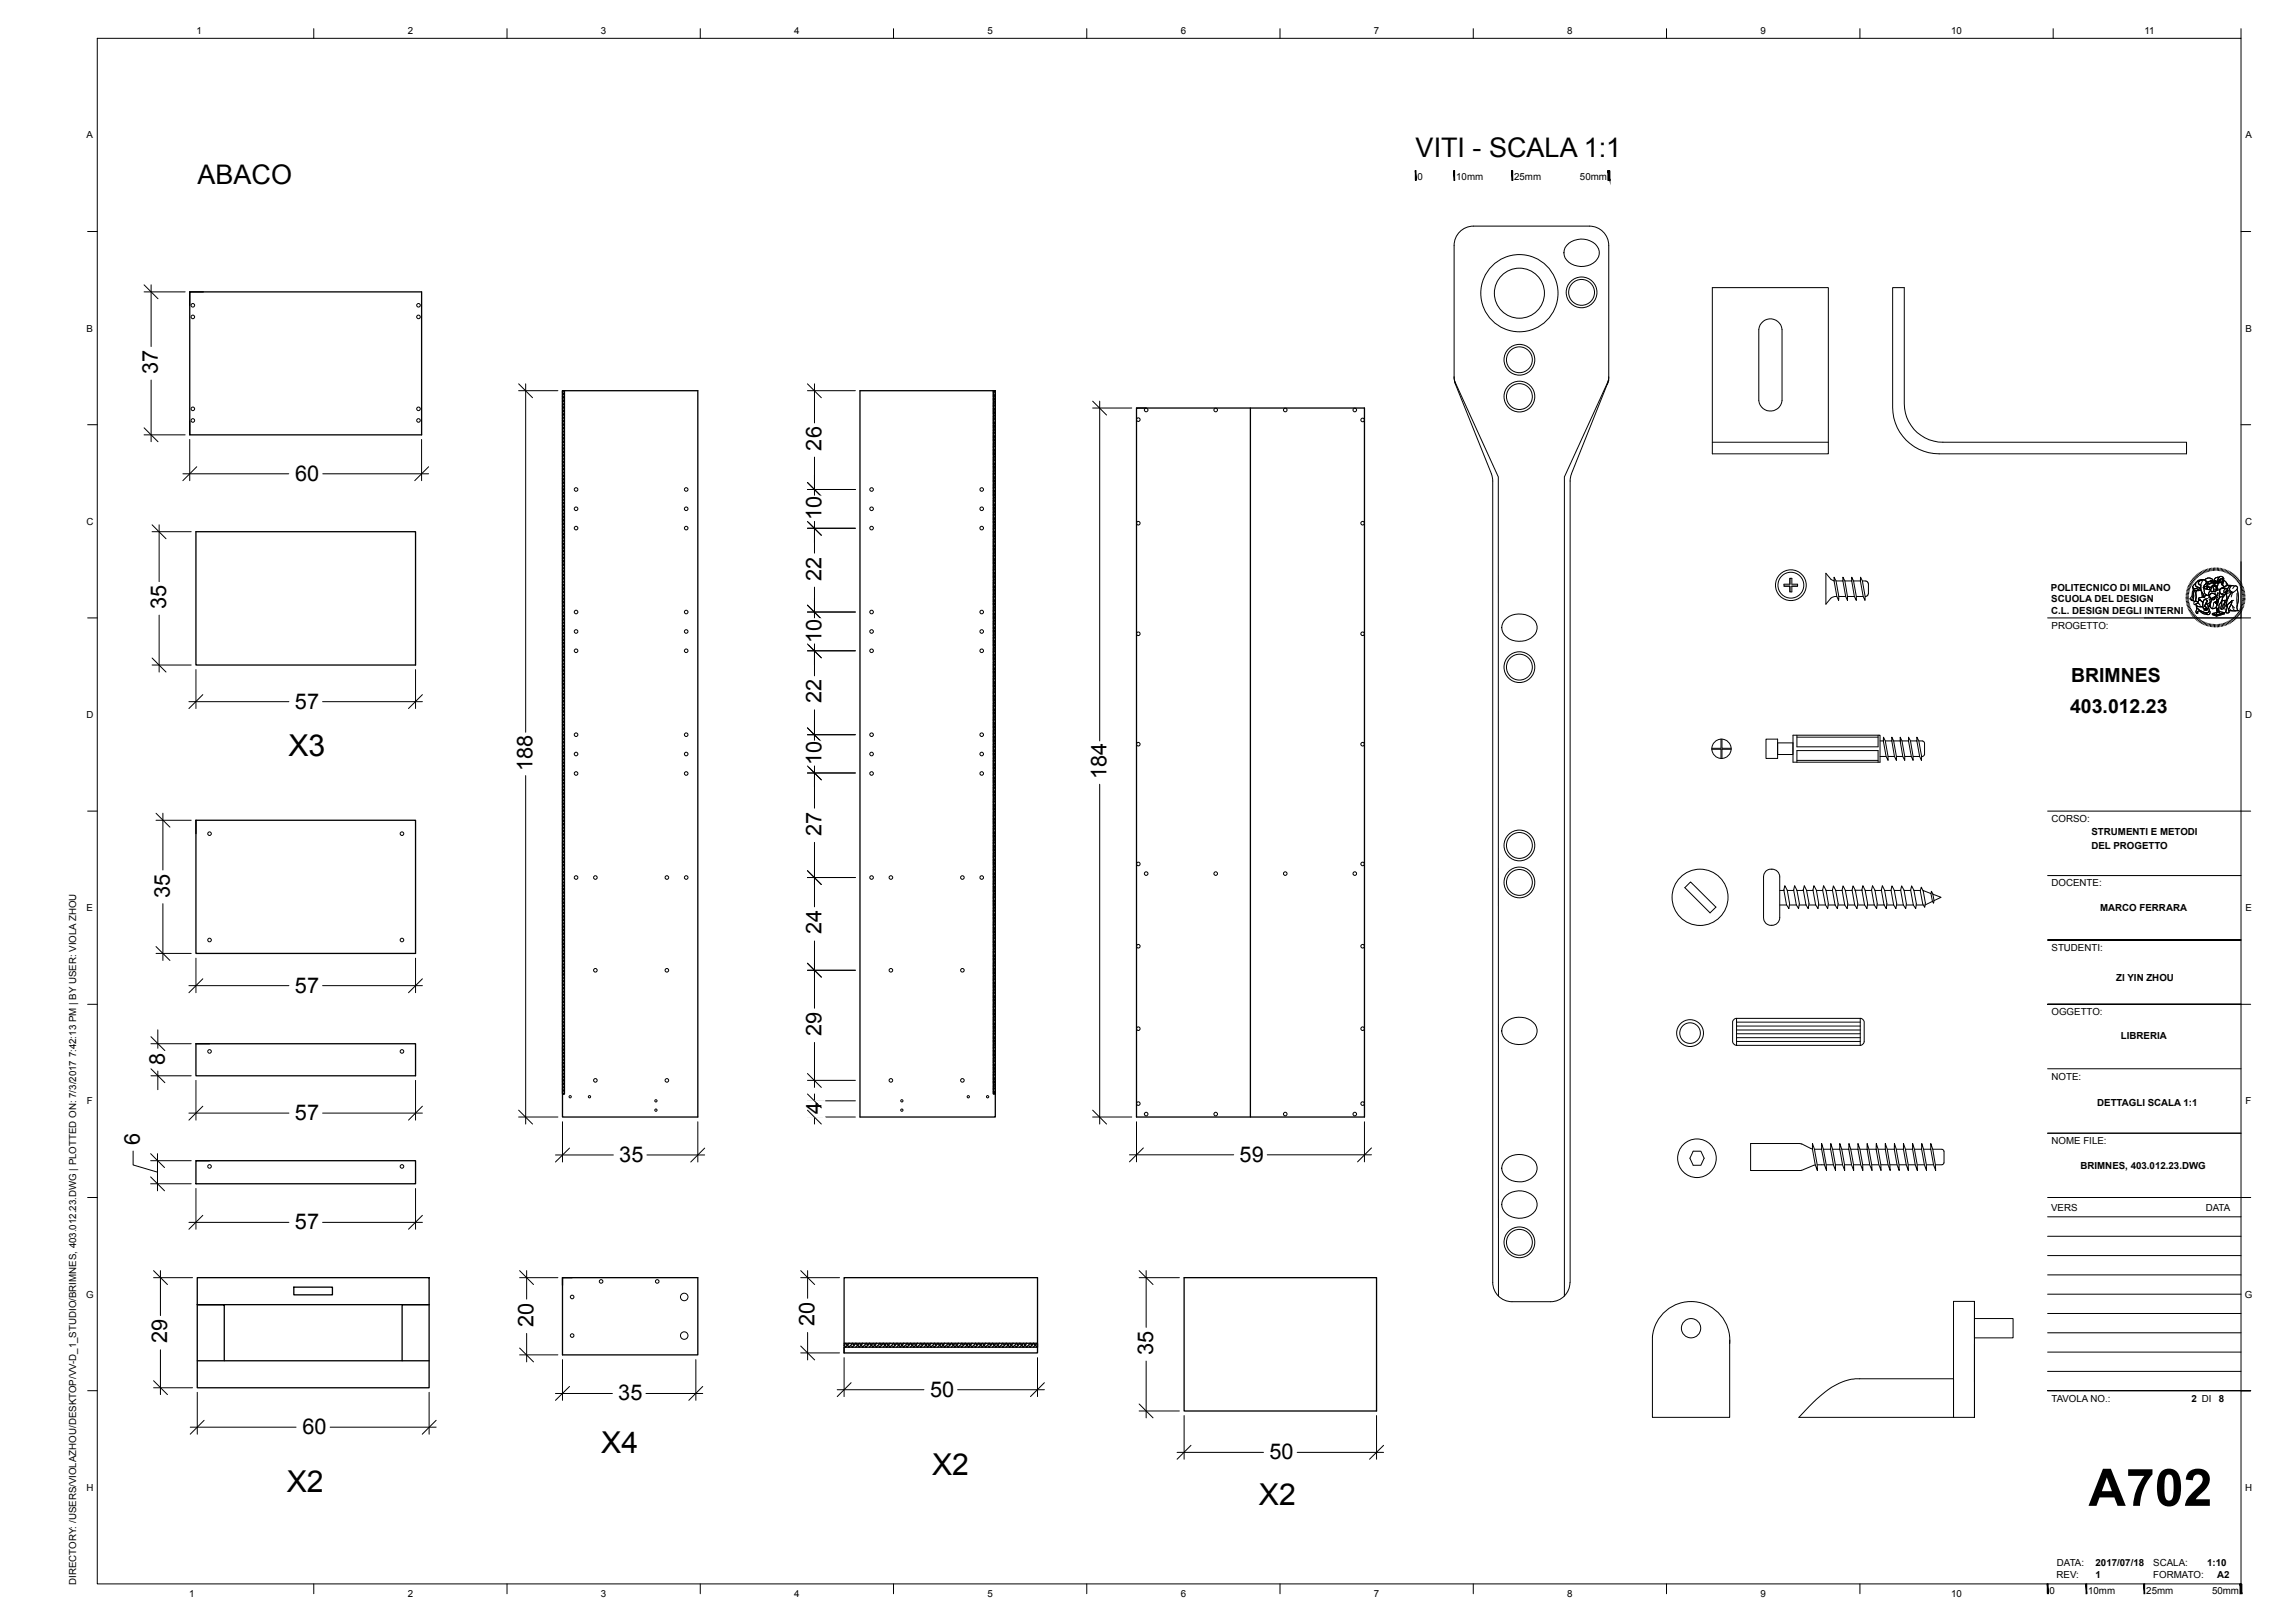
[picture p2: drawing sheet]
<svg xmlns="http://www.w3.org/2000/svg" width="594mm" height="420mm" viewBox="0 0 594 420" stroke-linecap="round" stroke-linejoin="round" font-family="sans-serif">
<defs><g id="words">
<text font-size="13.4" x="540.3" y="389.7">A702</text>
<g font-size="7.8">
<text x="74.6" y="195.7">X3</text>
<text x="155.6" y="375.9">X4</text>
<text x="241.2" y="381.7">X2</text>
<text x="74.2" y="386.2">X2</text>
<text x="325.7" y="389.6">X2</text>
</g>
<g font-size="7">
<text x="366.2" y="40.5">VITI - SCALA 1:1</text>
<text x="51.1" y="47.7">ABACO</text>
</g>
<g font-size="5.6">
<text x="40.9" y="96.8" transform="rotate(-90 40.9 96.8)">37</text>
<text x="212.5" y="116.6" transform="rotate(-90 212.5 116.6)">26</text>
<text x="76.3" y="124.4">60</text>
<text x="212.5" y="134.6" transform="rotate(-90 212.5 134.6)">10</text>
<text x="212.5" y="150.3" transform="rotate(-90 212.5 150.3)">22</text>
<text x="42.9" y="157.7" transform="rotate(-90 42.9 157.7)">35</text>
<text x="212.5" y="166.3" transform="rotate(-90 212.5 166.3)">10</text>
<text x="76.3" y="183.4">57</text>
<text x="212.5" y="182" transform="rotate(-90 212.5 182)">22</text>
<text x="137.7" y="199.4" transform="rotate(-90 137.7 199.4)">188</text>
<text x="212.5" y="198" transform="rotate(-90 212.5 198)">10</text>
<text x="286.3" y="201.7" transform="rotate(-90 286.3 201.7)">184</text>
<text x="212.5" y="216.3" transform="rotate(-90 212.5 216.3)">27</text>
<text x="43.9" y="232.3" transform="rotate(-90 43.9 232.3)">35</text>
<text x="212.5" y="241.8" transform="rotate(-90 212.5 241.8)">24</text>
<text x="76.3" y="256.8">57</text>
<text x="212.5" y="268.1" transform="rotate(-90 212.5 268.1)">29</text>
<text x="42.6" y="275.6" transform="rotate(-90 42.6 275.6)">8</text>
<text x="76.3" y="289.8">57</text>
<text x="212.5" y="288.3" transform="rotate(-90 212.5 288.3)">4</text>
<text x="36.2" y="296.2" transform="rotate(-90 36.2 296.2)">6</text>
<text x="160.2" y="300.7">35</text>
<text x="320.7" y="300.6">59</text>
<text x="76.3" y="318.1">57</text>
<text x="43.3" y="347.6" transform="rotate(-90 43.3 347.6)">29</text>
<text x="138" y="343.3" transform="rotate(-90 138 343.3)">20</text>
<text x="210.7" y="343.1" transform="rotate(-90 210.7 343.1)">20</text>
<text x="298.3" y="350.7" transform="rotate(-90 298.3 350.7)">35</text>
<text x="160" y="362.4">35</text>
<text x="240.6" y="361.4">50</text>
<text x="78.3" y="371.1">60</text>
<text x="328.4" y="377.6">50</text>
</g>
<g font-size="5">
<text x="535.8" y="176.5">BRIMNES</text>
<text x="535.6" y="184.5">403.012.23</text>
</g>
<g font-size="2.5">
<text x="50.8" y="8.7">1</text>
<text x="105.5" y="8.7">2</text>
<text x="155.5" y="8.7">3</text>
<text x="205.5" y="8.7">4</text>
<text x="255.5" y="8.7">5</text>
<text x="305.5" y="8.7">6</text>
<text x="355.5" y="8.7">7</text>
<text x="405.4" y="8.7">8</text>
<text x="455.4" y="8.7">9</text>
<text x="504.8" y="8.7">10</text>
<text x="554.8" y="8.7">11</text>
<text x="22.4" y="35.8">A</text>
<text x="580.9" y="35.8">A</text>
<text x="366.8" y="46.7">0</text>
<text x="376.7" y="46.7">10mm</text>
<text x="391.7" y="46.7">25mm</text>
<text x="408.7" y="46.7">50mm</text>
<text x="22.4" y="85.8">B</text>
<text x="580.9" y="85.8">B</text>
<text x="22.4" y="135.8">C</text>
<text x="580.8" y="135.8">C</text>
<text x="530.6" y="152.9">POLITECNICO DI MILANO</text>
<text x="530.7" y="155.9">SCUOLA DEL DESIGN</text>
<text x="530.7" y="158.9">C.L. DESIGN DEGLI INTERNI</text>
<text x="530.8" y="162.7">PROGETTO:</text>
<text x="22.4" y="185.8">D</text>
<text x="580.8" y="185.8">D</text>
<text x="530.8" y="212.7">CORSO:</text>
<text x="541.1" y="219.6">DEL PROGETTO</text>
<text x="541.1" y="216.1">STRUMENTI E METODI</text>
<text x="530.8" y="229.4">DOCENTE:</text>
<text x="22.4" y="235.8">E</text>
<text x="543.3" y="235.8">MARCO FERRARA</text>
<text x="580.9" y="235.8">E</text>
<text x="530.8" y="246">STUDENTI:</text>
<text x="547.5" y="253.8">ZI YIN ZHOU</text>
<text x="530.8" y="262.7">OGGETTO:</text>
<text x="548.7" y="268.9">LIBRERIA</text>
<text x="530.8" y="279.4">NOTE:</text>
<text x="22.5" y="285.8">F</text>
<text x="542.6" y="286.1">DETTAGLI SCALA 1:1</text>
<text x="581" y="285.8">F</text>
<text x="530.8" y="296">NOME FILE:</text>
<text x="538.2" y="302.5">BRIMNES, 403.012.23.DWG</text>
<text x="530.6" y="313.3">VERS</text>
<text x="570.7" y="313.3">DATA</text>
<text x="22.3" y="335.8">G</text>
<text x="580.7" y="335.8">G</text>
<text x="530.8" y="362.8">TAVOLA NO.:</text>
<text x="566.9" y="362.8">2 DI</text>
<text x="574.1" y="362.8">8</text>
<text x="22.4" y="385.8">H</text>
<text x="580.8" y="385.8">H</text>
<text x="532.2" y="405.4">DATA:</text>
<text x="542.1" y="405.3">2017/07/18</text>
<text x="557.1" y="405.3">SCALA:</text>
<text x="571" y="405.3">1:10</text>
<text x="19.7" y="410.1" transform="rotate(-90 19.7 410.1)">DIRECTORY: /USERS/VIOLAZHOU/DESKTOP/VV-D_1_STUDIO/BRIMNES, 403.012.23.DWG | PLOTTED ON: 7/3/2017 7:42:13 PM | BY USER: VIOLA ZHOU</text>
<text x="49" y="413.3">1</text>
<text x="105.5" y="413.3">2</text>
<text x="155.5" y="413.3">3</text>
<text x="205.5" y="413.3">4</text>
<text x="255.5" y="413.3">5</text>
<text x="305.5" y="413.3">6</text>
<text x="355.5" y="413.3">7</text>
<text x="405.4" y="413.3">8</text>
<text x="455.4" y="413.3">9</text>
<text x="504.8" y="413.3">10</text>
<text x="530.2" y="412.4">0</text>
<text x="532.1" y="408.3">REV:</text>
<text x="540.2" y="412.4">10mm</text>
<text x="542.1" y="408.3">1</text>
<text x="555.3" y="412.4">25mm</text>
<text x="557.1" y="408.3">FORMATO:</text>
<text x="572.3" y="412.4">50mm</text>
<text x="573.6" y="408.3">A2</text>
</g>
</g></defs>
<g fill="none" stroke="#000" stroke-width=".26">
<path d="M25.2 9.9h554.6v400h-554.6zM81.2 7.4v2.5M131.2 7.4v2.5M181.2 7.4v2.5M231.2 7.4v2.5M281.2 7.4v2.5M331.2 7.4v2.5M381.1 7.4v2.5M431.1 7.4v2.5M481.2 7.4v2.5M531.2 7.4v2.5M579.8 7.4v2.5"/>
<path d="M22.7 59.9h2.5M416.2 44.2v2.5M579.8 59.9h2.5M37.3 75.5h10.6M37.3 73.7l3.6 3.6M39.1 73.7v16M405.3 63.5a5.2 5.2 0 0 1 8.3 .9 3.7 3.7 0 0 1-3.8 4.5 4.6 4.6 0 0 1-5.1-2.8 2.89 2.89 0 0 1 .6-2.6zM443 74.4h30v43h-30zM489.6 74.4h3.1v30a9.9 9.9 0 0 0 9.9 10h63.1v3h-64a12 12 0 0 1-12.1-11.9zM39.1 98.4v15.9M134.2 99.3l3.6 3.6M136 99.3v90.2"/>
<path d="M208.9 99.3l3.6 3.6M210.7 99.3v10.1M376.3 98.5l11.3 24.9 .1 212M416.1 98.5l-11.4 24.9v212M416.2 98.5h.1M455.7 83.6a3 3 0 0 1 3.2-.9 3 3 0 0 1 2.1 2.5v18.5a3 3 0 0 1-3 2.7 3 3 0 0 1-3-2.7v-18.5l.4-1.1zM22.7 109.9h2.5M37.3 112.5h10.6M37.3 110.7l3.6 3.6M49.1 113.7v10.7M109.1 113.7v10.7M134.2 101.1h10.1"/>
<path d="M145.5 101.1h.5v182h-.5M208.9 101.1h12.4M210.7 118.3v10.1M257.5 101.1h-.5v182h.5M282.7 105.6h10.1M282.7 103.8l3.6 3.6M284.5 103.8v87.9M443 114.4h30M579.8 109.9h2.5M39.3 137.6h10.2M39.3 135.8l3.6 3.6M41.2 135.8v14.7"/>
<path d="M47.3 122.6h27.4M50.9 120.8l-3.6 3.6M83.5 122.6h27.4M110.9 120.8l-3.6 3.6M208.9 126.7h12.4M208.9 124.9l3.6 3.5M208.9 136.7h12.4M208.9 134.9l3.6 3.6M210.7 134.9v8.2M385.8 122.6l.4 1.9v207.4a5 5 0 0 0 5 5h10a5 5 0 0 0 5-5M385.8 122.6l-9.5-24.3-.1-34.8a5 5 0 0 1 5-5h30a5 5 0 0 1 5 5l-.1 34.8-9.5 24.3-.4 1.9v207.4M22.7 159.9h2.5"/>
<path d="M41.2 159.2v14.7M208.9 158.4h12.4M208.9 156.6l3.6 3.6M210.7 151.9v8.3M461.5 151.7h1.6v1.5M463.1 151.2h-1.6v.5h1.6v1.5h.5v-1.5M463.1 151.2v-1.5h.5v1.5h1.5v.5h-1.5M463.1 149.7v1.5M463.6 151.7h1.5M474.5 150.3l-.9-.4-1.2-1.6v8l1.5-1.7 1.3-.2M474.5 149.4l.5 .9 .7 4.1v1l-.5-1-.7-4.1zM475 150.3h1.8"/>
<path d="M475.7 154.4h1.8M476.8 149.4l.5 .9 .7 4.1v1l-.5-1-.7-4.1zM477.3 150.3h1.8M478 154.4h1.7M479.1 149.4l.4 .9 .8 4.1v1l-.6-1-.6-4.1zM479.5 150.3h1.8M480.3 154.4h1.7M481.4 149.4l.4 .9 .7 4.1v1l-.5-1-.7-4.1zM481.8 150.3h.9M482.5 154.4h.2M482.7 150.4l.6 .3M483.2 150.7l.1 .4"/>
<path d="M483.3 154l-.6 .3M483.3 153.6l-.1 .4M483.4 151.1v2.5M529.7 159.9h52.6M565.5 154.6h.7M565.6 153.9h.6M565.6 154.2l.6 .1M565.6 153.5l.7 .1M565.7 153.2l.6 .1M565.7 152.8l.7 .2M565.8 152.5l.7 .2M565.9 152.1l.7 .3"/>
<path d="M566.1 151.8l.6 .2M566.2 151.5l.6 .2M566.2 154.9l-.7 .1M566.2 155.2l-.6 .1M566.3 155.5l-.7 .2M566.3 155.9l-.7 .1M566.4 151.1l.5 .3M566.4 156.2l-.7 .1M566.5 156.5l-.7 .2M566.5 150.8l.6 .4M566.6 156.8l-.7 .2M566.7 157.1l-.7 .3"/>
<path d="M566.7 150.5l.6 .4M566.8 157.4l-.6 .3M566.9 150.2l.6 .4M566.9 157.7l-.6 .3M567.1 158l-.6 .3M567.1 150l.6 .3M567.2 158.3l-.5 .3M567.3 149.7l.5 .4M567.4 152.2l.3 .2 .4-.1a.88 .88 0 0 0 1.3-.1 .34 .34 0 0 1 0 .4 .34 .34 0 0 1-.3 .2l-1.4-.1-.2-.1zM567.4 152.2l.1 .5M567.4 158.5l-.5 .4M567.6 151.4l.4-.4v.3a.81 .81 0 0 0 .9 .8l.4 .1a.78 .78 0 0 1-1.2 .1 .56 .56 0 0 1-.9-.5z"/>
<path d="M567.6 152.7l-.3 .8-.1 1-.3 .7 .3 .2M567.6 149.4l.4 .5M567.6 158.8l-.5 .4M567.8 152.7l.5 .1-.3 .6 .2 1.2-.1 1-.5-.1a.3 .3 0 0 1-.4-.1 .3 .3 0 0 1 .2-.4l.1-.3a2.47 2.47 0 0 1 .3-1.9zM567.8 152.8l-.3 .4v1.6l-.3 .7 .8 .1M567.8 149.2l.5 .4M567.8 159.1l-.5 .4M568 159.3l-.5 .5M568.1 156.3v.2a1.23 1.23 0 0 0 1.8 .4v-.5a1.09 1.09 0 0 1 .6-1.3l.2 .1a.41 .41 0 0 1 .4 .3 .41 .41 0 0 1-.3 .5l-.5 .9 .9 .7-.4-.2 .2 .5-.4-.4 .2 .5-.3-.3-.2 .2v-.2l-.3-.3-.1-.5M568.1 148.9l.5 .5M568.1 150.7l.6-.5 1.4-.2a1.05 1.05 0 0 0-1.3 1.1l.6 .3v.8l-.5-.2a.74 .74 0 0 1-.9-.7zM568.2 152.9l1.2-.2 .6 1.3v.4l-.7 .3a.4 .4 0 0 0-.5 .2 .4 .4 0 0 0 .1 .5l-.3 .4-.5-.2-.1-.2v-2z"/>
<path d="M568.2 156.7l1 .3 .7-.1 .1 .5 .3 .3-.1 .1 .3-.1 .3 .3-.2-.5 .3 .4-.1-.5 .4 .2-.9-.7 .3-.7a.61 .61 0 0 1 .7 .8l.1 .3a.84 .84 0 0 1-.1 1.2 .84 .84 0 0 1-1.2-.1l-.9-.4-.8-.6zM568.2 156.7l.1 .6 .9 .7 1.8 .8M568.3 159.6l-.5 .4M568.3 152.8l-.3 .6 .1 2.2M568.3 157.4l1.7 .9a.99 .99 0 0 0 1.6-.3 .66 .66 0 0 1 0 .9 .66 .66 0 0 1-.9 0l-1.2-.4a.56 .56 0 0 0-.5-.4 .56 .56 0 0 0-.6 .4h.2v.3h-.3l-.2-.4zM568.3 148.6l.5 .6M568.4 157.4l-.3 .9 .2 .4a.2 .2 0 0 0 .3 0 .2 .2 0 0 0-.2-.3 .64 .64 0 0 1 .6-.3 .64 .64 0 0 1 .6 .4l.8 .4a.95 .95 0 0 0 1.3-.1l.1-.5-.2-.3M568.5 159.8l-.5 .5M568.6 155.8h-.1a.54 .54 0 0 0-.7-.1 .54 .54 0 0 0-.1 .7l1.1-.3 .4 .5M568.6 148.4l.4 .6M568.7 160l-.4 .5M568.8 154.9l1.2-.5 .4 .1a.41 .41 0 0 1 .1-.4 .41 .41 0 0 1 .5 0l.6 .1 .2 .4a.97 .97 0 0 1 .1 1.3 .97 .97 0 0 1-1.2 .3l.1-.2a.48 .48 0 0 0 0-.9 .48 .48 0 0 0-.8 .4l-.1 .4-.7-.7a.27 .27 0 0 1-.4 .1 .27 .27 0 0 1 0-.4z"/>
<path d="M568.8 155.5l.4-.3 .5 .5a.46 .46 0 0 1 .2 .7 .57 .57 0 0 1-.3 .6 .57 .57 0 0 1-.7 0 .72 .72 0 0 1-.8-.7l.6-.2-.1-.3zM568.9 150.5l.2-.2a.96 .96 0 0 1 1-.3 .96 .96 0 0 1 .7 .9l-.8 1.1 .2 .6a1.21 1.21 0 0 0 .8 1.5 .42 .42 0 0 0-.6 .4l-.3 .1-.2-.3 .1-.4-.6-1.4v-1.1l-.6-.3zM568.9 148.2l.4 .6M569.1 155.1l.8 .8M569.2 155.2a.65 .65 0 0 0-.5 .9M569.2 148.1l.4 .5M569.4 152.7h-1.6a.59 .59 0 0 0-.6 .2 .59 .59 0 0 0 0 .7l-.1 .6-.6 .8 .3 .2M569.5 147.9l.4 .6M569.6 153.1l.2 1.4M569.8 150.4l-.4 .8v1.3l.6 1.5a.28 .28 0 0 0 0 .4 .28 .28 0 0 0 .4 0l.1-.3 .4-.1a1.06 1.06 0 0 1-.7-1.4l-.2-.6 .3-.5a.78 .78 0 0 0 .5-1 .78 .78 0 0 0-1-.5l-1.1 .2-.6 .5-.1 .6a.81 .81 0 0 0 .9 .8l.4 .1a.78 .78 0 0 1-1.2 .1 .54 .54 0 0 1-.8-.2 .54 .54 0 0 1 .3-.8l.4-.3M569.9 147.7l.3 .6M570 154.4l-.7 .3a.4 .4 0 0 0-.5 .2 .4 .4 0 0 0 .1 .5"/>
<path d="M570.1 150a1 1 0 0 0-1.3 1.1l.6 .3M570.2 155.3a.43 .43 0 0 1 .6-.1 .43 .43 0 0 1 0 .6l-.5 1.1 .9 .7-.4-.2 .1 .5-.3-.4 .1 .5-.2-.3-.3 .1 .1-.1-.4-.6v-1zM570.2 147.5l.3 .7M570.3 151.4l.3-.3 .7-.1-.2 .6-1.1 .4zM570.3 151.9l.8-.3 .3 .3a.34 .34 0 0 0-.4 .2 .34 .34 0 0 0 .1 .4 .62 .62 0 0 1-.8-.6zM570.3 151.9a.62 .62 0 0 0 .8 .6M570.4 150.1l.7-.5 1.1 .1a.32 .32 0 0 1 .3 .4 .32 .32 0 0 1-.3 .3l-.3-.2-.5 .4-.6-.1M570.5 147.4l.3 .7M570.6 149.9l.5-.3h.6l.7 .3a.26 .26 0 0 1 .1 .3 .26 .26 0 0 1-.2 .2 .37 .37 0 0 0-.4-.2 .37 .37 0 0 0-.3 .3h-.7a.36 .36 0 0 1-.4-.2 .36 .36 0 0 1 .1-.4zM570.7 150.4l.7 .2 .5-.4 .4 .2-.2 .5-.4 .3-.5-.2-.5 .1zM570.8 147.3l.3 .7M571 154a1.14 1.14 0 0 1 1 .9v.2a.67 .67 0 0 1-.4 .9"/>
<path d="M571 152l.2-.2 .7 .1-.3 .2a.36 .36 0 0 1-.1 .5 .36 .36 0 0 1-.5-.2zM571.1 156.3l.3 1a.8 .8 0 0 1 0 1 .8 .8 0 0 1-.9 .3M571.1 151.6l.3 .3M571.2 151.4l-.1 .2-1.1 .4M571.2 154.9l-.8 .2M571.2 147.2l.2 .7M571.3 151l-.4 .5M571.4 154.6l.6 .5M571.4 151.9h.5l-.2 .3a.37 .37 0 0 1-.5 .3 .37 .37 0 0 1 0-.7l.3 .1-.2 .1M571.5 155a.69 .69 0 0 1 .1 .9 .69 .69 0 0 1-.9 .3M571.5 154l.6-.5 1.2 .4a.35 .35 0 0 1 .1 .3 .35 .35 0 0 1-.2 .3l-.2-.1-.5 .3a.42 .42 0 0 1-.4 .2 .42 .42 0 0 1-.4-.4zM571.6 154.2l-.1-.2 .4-.3a1.02 1.02 0 0 1 1.5 .7h-.4l-1 .5 .5 .3 .5-.2 .1-.5 .3-.1-.3-.6-1-.2-.5 .6-.2-.1 .2-1.1 .3-.2 .2 .2h1.1l.1-.2a.28 .28 0 0 0 .4-.1 .28 .28 0 0 0-.1-.4l.7 .2-.1 .5a.82 .82 0 0 1-.1 1.1l.2 .5-.3 .6-.5 .1-.1 .5h-.4l.3 .3h.3l-.1 .3 .2-.2-.2 .6a.75 .75 0 0 1-.9 .7l-.6-.2-.5-.5 .4-.5 .2-1.1"/>
<path d="M571.6 156.9l.8 .6M571.6 147.1l.1 .7M571.7 150.9l.1 .1M571.8 150.5l.2 .1M571.9 156.2v1M571.9 152.8l-.5 .7v.6M571.9 147.1l.1 .6M571.9 150.6h.1M572 154.9l1.1-.5-.1 .6-.3 .2-.7-.1zM572 155.7l-.3 .9-.4 .4M572.1 155v.1M572.2 150.7l.8-.1a.26 .26 0 0 1 .2 .3 .26 .26 0 0 1-.4 .2z"/>
<path d="M572.2 150.4l-.1 .5-.4 .3-.5-.2-.5 .1M572.2 147l.1 .7M572.3 151.6l.7-.2 .3 .2 .3 .7a.25 .25 0 0 1 .1 .4 .25 .25 0 0 1-.4 0 .25 .25 0 0 1 .1-.4l-.2-.7a.41 .41 0 0 0-.6-.1 .41 .41 0 0 0 0 .7v.1a.46 .46 0 0 1 .2 .7 .46 .46 0 0 1-.7 0 .41 .41 0 0 1 0-.7zM572.4 158.8l1.9-.5 1.2 .2-2 .6zM572.4 158.8l1.1 .3-.1 .3-1.1-.3zM572.4 158.8a5.7 5.7 0 0 1 3.1-.3l-2 .6zM572.6 151.5l.6 .1 .2 .6a.6 .6 0 0 1-.6 .8l-.3-1.1zM572.6 147l.1 .7M572.7 150.6a.4 .4 0 0 1 .5-.4 .4 .4 0 0 1 .1 .7M572.7 155v.1M572.7 150.3a.52 .52 0 0 1 .6 0 .52 .52 0 0 1 .2 .5l-.2 .1-.2-.4-.4 .1zM572.7 155.9l-.3 1.6 1-.2"/>
<path d="M572.7 154.7l.2 .1M572.8 155h.1M572.8 154.7v.1M572.9 151.8h.1M572.9 151.7l-.2 .1M573 146.9v.7M573 155.8h.4l.1-.5 .5-.2-.4 1.3v-.3h-.3zM573 150.7h-.8l.3 .1a.46 .46 0 0 0 .8 0l-.3-.3 .1 .3M573 153.1l.1 .7M573.1 154.5l-.2 .5a.41 .41 0 0 1-.7 0l-.1-.1M573.1 151.6l.3 .2-.1 .2M573.3 151.7l-.2-.1a.39 .39 0 0 0-.6 0 .39 .39 0 0 0 .1 .6 .52 .52 0 0 1 .2 .7 .52 .52 0 0 1-.7 .1l-.3-.3 .7-1.3h.6l.6 .9a.24 .24 0 0 1-.1 .4 .24 .24 0 0 1-.3-.2"/>
<path d="M573.3 146.9v.7M573.4 152.1l-.2 .1M573.4 151.9v.3a.4 .4 0 0 1-.3 .4 .4 .4 0 0 1-.4-.2M573.4 152.7l-.3 .3h-.4M573.5 159.1l2-.6v.3l-2 .6zM573.5 159.1v.3M573.5 150.8l.2-.1 .1 .4-.2 .8M573.6 155.3h.1M573.6 155.9l-.1 .5 .2-.2M573.6 150.3l.1 .5M573.6 152.3l-.1-.4 .3-.8-.5-.7a.51 .51 0 0 1-.4-.6 .51 .51 0 0 1 .7-.4h.5l-.3 .7 .1 .9 .2-.1v-.5l.3 .4 .5-.2-.1 .7 .2-.2 .1 .5 .3 .2-1.1 .7M573.7 146.9l-.1 .7"/>
<path d="M573.7 155.7l-.1 .2-.1-.2M573.7 153.3l-.1 1.4M573.7 152.6l.5 .2M573.8 157.4l.2-.1 .1 1.1-.3-.6-.3 .7zM573.8 154.5l-.3 .4v.4M574 155.2l-.5 .1-.1 .5h-.4l.3 .3h.2M574 153.4l-.4 .9M574 147l-.1 .7M574.1 149.4h-.5a.65 .65 0 0 0-.7 .8M574.1 150.4l.2 .4 .6-.2M574.2 149.2h.5a1.05 1.05 0 0 1 .4 1.6l-.3 .6 .1-.8 .2-.4a.29 .29 0 0 0-.1-.4 .29 .29 0 0 0-.4 .1 .81 .81 0 0 0-.5 1l-.2 .1-.1-.9zM574.2 149.2h.5a1.04 1.04 0 0 1 .4 1.6l-.3 .6 .1-.8 .2-.4a.37 .37 0 0 0-.2-.4 .37 .37 0 0 0-.4 0l-.3 .2-.1 .8-.2 .2-.1-.9z"/>
<path d="M574.3 152.5l.1-.1a1.04 1.04 0 0 1 1.3-.2 .48 .48 0 0 1 .6 .6l-.3 .7a.74 .74 0 0 1-.9 .4l-.1 .1-.6-.5zM574.3 149.9h.3a.31 .31 0 0 1 .4-.1 .31 .31 0 0 1 .1 .4l-.4 .5a.47 .47 0 0 1-.5-.2 .47 .47 0 0 1 .1-.6zM574.3 154.5l.9-.1-.3 .9-.8 1.3v.7l-.3 .1-.2 .6-.2-1zM574.3 150.2h.2M574.3 154.5l-.9 2.5 .2 1 .4-.7 .2 1.4-.4-.9-.4 1.1 .2-.9M574.4 150.6l.1 .1M574.4 153.5l-.3 .5 .1 .5 1.1-.2 .4-.5M574.4 147l-.1 .7M574.4 150.2v.1M574.4 150.5h.1M574.7 150.3l.3 .1M574.7 147.1l-.1 .7"/>
<path d="M574.8 155.5l.4-.1a.27 .27 0 0 1 .4 .1 .27 .27 0 0 1-.1 .4l-.5 1.1a.33 .33 0 0 1 .1 .5 .33 .33 0 0 1-.5 0 .33 .33 0 0 1 0-.4zM574.8 150.4h.1M575 151.1l.4 .7M575 153.6l.1 .1M575.1 147.2l-.2 .6M575.1 152l1-.4 .9-.1-.7 1zM575.2 154.4l-.4 1.1-.7 1.1-.1 .8M575.2 153.6h-.3M575.2 150.2l.7 .4 .5 .9-.4 .1a.59 .59 0 0 1-.6 .1 .59 .59 0 0 1-.4-.5zM575.3 150.2l.7 .5 .2 .5M575.3 153.9h-.1M575.4 147.3l-.2 .6"/>
<path d="M575.5 158.5v.3l-2 .6-1.1-.3v-.3M575.6 155.4l-.6 1.6a.33 .33 0 0 1 .1 .5 .33 .33 0 0 1-.5 0 .33 .33 0 0 1 0-.4l.2-1.6M575.7 153.6l.2-.2 .2 .1v.9a.69 .69 0 0 1 0 .8 .69 .69 0 0 1-.9 .2l-.4 .1 .3-1.1zM575.8 147.4l-.3 .7M575.8 153.2v.4M575.8 152.3h.4l.1 .4M575.9 151.1l.5 .4M576 155.3l-1.2 .2M576 156.7l-.1 .3 .2 .1M576.1 147.5l-.3 .6M576.1 153.5l-.1 1.8-.5 1.3 .2 1.1 .2 .3M576.3 156.5l1.1-1-.4 1.3a1.14 1.14 0 0 0-.3 1.5l-.3 .3a.41 .41 0 0 1-.6-.1 .41 .41 0 0 1 .2-.5z"/>
<path d="M576.3 152.5a1.05 1.05 0 0 1 1.7-.8l.3-.1a.56 .56 0 0 1 .6 .4 .56 .56 0 0 1-.3 .7l-.3 .2a1.09 1.09 0 0 1-2-.2M576.3 152.7l-.5 .7a.76 .76 0 0 1-.6 .5 .76 .76 0 0 1-.8-.4 .76 .76 0 0 1 .1-1 .76 .76 0 0 1 1 0l-.1 .5a.22 .22 0 0 0 0 .4 .22 .22 0 0 0 .4-.2l.2-.4-.1-.2a.81 .81 0 0 0-1.2-.4l-.4 .3v.5M576.4 154.2v.6M576.4 147.7l-.3 .6M576.7 147.8l-.3 .6M576.8 153.4l-.9 .1M576.9 157.7l.5 .3M577.1 151.5h-.9l-1.1 .6M577.1 148l-.4 .6M577.2 156.4l.8 .9M577.3 153.4a7.8 7.8 0 0 0-1.4 3.5l1.4-1.4 .6-.1M577.3 151.5l.7 .2a.56 .56 0 0 1 .7 .1 .56 .56 0 0 1 0 .7l.4 1.4v1.8a2.15 2.15 0 0 0-.1 2.3h-1.9a.45 .45 0 0 1-.6-.2 .45 .45 0 0 1 .3-.6l.5-1.1 .1-.6-1.5 1.4v-.2a5.4 5.4 0 0 1 1.5-3.3l.3-.1a.93 .93 0 0 1-.9-.7 .93 .93 0 0 1 .5-1.1z"/>
<path d="M577.3 151.6a.91 .91 0 0 0-.5 1 .91 .91 0 0 0 .9 .7M577.4 148.2l-.4 .6M577.4 155.5l-.4 1.3a1.5 1.5 0 0 0-.3 1.7l-.3 .1a.41 .41 0 0 1-.6-.1 .41 .41 0 0 1 .2-.5l.3-1.5M577.5 153.4l-.3 1.1M577.6 156.9l.2 .7 .5 .5M577.7 148.4l-.4 .5M577.7 159.9l.5 .5M577.9 152l-.3 .3M578 148.6l-.5 .6M578 159.7l.4 .5M578.2 148.9l-.4 .5M578.2 159.4l.5 .5"/>
<path d="M578.4 159.2l.5 .4M578.5 149.1l-.5 .5M578.6 159l.6 .4M578.7 153.6l.1 3.3M578.7 149.3l-.4 .5M578.8 152.5v.1a10.4 10.4 0 0 1 0 4.8l.2 .6h-2.4M578.8 158.7l.6 .4M579 149.6l-.5 .4M579 158.4l.6 .4M579.2 149.9l-.5 .4M579.2 158.2l.6 .3M579.4 157.9l.5 .3"/>
<path d="M579.4 150.2l-.6 .3M579.5 157.6l.6 .3M579.6 150.5l-.5 .3M579.6 157.3l.6 .3M579.7 157l.7 .2M579.8 145.4v14.5h-25M579.8 150.8l-.6 .3M579.9 156.7l.6 .2M579.9 156.4l.7 .2M580 151.1l-.6 .3M580 156.1l.7 .1M580.1 155.8h.6"/>
<path d="M580.1 151.4l-.6 .2M580.1 155.4l.7 .1M580.2 154.8l.6 .1M580.2 154.5h.6M580.2 155.1h.6M580.3 151.7l-.7 .3M580.4 152l-.6 .3M580.5 152.4l-.6 .2M580.6 152.7l-.7 .2M580.7 153.1l-.7 .1M580.7 153.4l-.6 .1M580.8 153.8h-.7"/>
<path d="M580.8 154.1l-.6 .1M39.3 172.1h10.2M39.3 170.3l3.6 3.6M50.7 173.3v10.1M52.5 179.8l-3.6 3.6M107.5 173.3v10.1M109.3 179.8l-3.6 3.6M208.9 168.4h12.4M208.9 166.6l3.6 3.6M210.7 166.6v8.3M389.2 160.5a5.2 5.2 0 0 1 8.3 .9 3.4 3.4 0 0 1-2.9 4.4 4.8 4.8 0 0 1-6-2.7 2.97 2.97 0 0 1 .6-2.6zM569 160.2l-.4 .6"/>
<path d="M569.3 160.4l-.4 .6M569.5 160.6l-.3 .5M569.8 160.8l-.3 .5M570.1 160.9l-.3 .6M570.4 161l-.3 .6M570.7 161.1l-.2 .7M571 161.3l-.2 .6M571.3 161.3l-.2 .7M571.6 161.4l-.1 .7M571.9 161.5v.6M572.3 161.5l-.1 .7M572.6 161.6l-.1 .6"/>
<path d="M572.9 161.6v.7M573.3 161.6v.7M573.6 161.6v.7M573.9 161.6l.1 .6M574.2 161.5l.1 .7M574.6 161.5l.1 .6M574.9 161.4l.1 .7M575.2 161.3l.2 .6M575.5 161.2l.2 .7M575.8 161.1l.3 .6M576.1 161l.3 .6M576.4 160.8l.3 .6"/>
<path d="M576.7 160.7l.3 .6M576.9 160.5l.4 .5M577.2 160.3l.4 .6M577.5 160.1l.4 .6M48.9 181.6h25.8M83.5 181.6h25.8M208.9 190.1h12.4M208.9 188.4l3.6 3.5M208.9 198.2l3.6 3.6M210.7 183.7v8.2M210.7 198.2v10.9M442.9 193.9h2.3v2.4"/>
<path d="M445.2 191.3v2.3h-2.3M445.5 191.3v2.3h2.4M447.9 193.9h-2.4v2.4M456.9 191.3h3v5h-3zM459.9 192.2h4v3.1h-4M463.9 190.3h22.5v6.9h-22.5zM464.9 190.3v3h21v-3M464.9 197.2v-3h21v3M464.9 190.8h21M464.9 196.8h21M486.4 191.7h.8M486.4 195.8h1.6"/>
<path d="M487.3 190.8l.4 .9 .8 4.1v1l-.5-1-.8-4.1zM487.7 191.7h1.7M488.5 195.8h1.6M489.4 190.8l.5 .9 .7 4.1v1l-.5-1-.7-4.1zM489.9 191.7h1.7M490.6 195.8h1.7M491.6 190.8l.5 .9 .7 4.1v1l-.5-1-.7-4.1zM492.1 191.7h1.7M492.8 195.8h1.7M493.8 190.8l.5 .9 .6 4.1v1l-.4-1-.7-4.1zM494.3 191.7h1.6M494.9 195.8h1.7"/>
<path d="M495.9 190.8l.5 .9 .7 4.1v1l-.5-1-.7-4.1zM496.4 191.7l1.2 .1 .3 .4v3.1l-.5 .4M497.1 195.8h.3M22.7 209.9h2.5M40.4 212.3h9.1M40.4 210.4l3.6 3.6M42.1 210.4v14.7M136 200.7v90.2M208.9 200h12.4M210.7 218v16.7M284.5 203v87.9M529.7 209.9h52.6"/>
<path d="M42.1 233.9v14.6M208.9 227.1h12.4M208.9 225.3l3.6 3.6M435.9 229.7l1.5-1.5 6.5 6.5-1.5 1.5zM456.8 225.5a2.19 2.19 0 0 1 2.3-.4 2.19 2.19 0 0 1 1.3 1.8v10.6a2.1 2.1 0 0 1-2.1 2 2.1 2.1 0 0 1-2.1-2v-10.6l.2-.7zM460.4 234.2h1.8M460.4 230.4h1.1M461.8 229.2l.6 1.2 .6 3.4-.2 1.3-.6-1-.7-3.8zM462.4 230.4h1.6M462.9 234.2h1.9M464.3 229.2l.6 1.2 .6 3.4-.2 1.3-.6-1-.7-3.8zM464.9 230.4h1.6"/>
<path d="M465.4 234.2h1.9M466.5 230.4h.1M466.8 229.2l.6 1.2 .6 3.4-.2 1.3-.6-1-.7-3.8zM467.4 230.4h1.7M468 234.2h1.8M469.3 229.2l.6 1.2 .6 3.4-.2 1.3-.6-1-.7-3.8zM469.9 230.4h1.7M470.5 234.2h1.7M471.8 229.2l.6 1.2 .6 3.4-.2 1.3-.6-1-.7-3.8zM472.4 230.4h1.7M473 234.2h1.7M474.3 229.2l.6 1.2 .7 3.5-.3 1.2-.6-.9-.6-3.9z"/>
<path d="M474.9 230.4h1.7M475.6 234.2h1.6M476.8 229.2l.6 1.2 .6 3.5-.1 1.2-.7-.9-.6-3.9zM477.4 230.4h1.7M478 234.2h1.8M479.4 229.2l.6 1.2 .6 3.5-.2 1.2-.6-.9-.7-3.9zM479.9 230.4h1.8M480.7 234.2h1.7M481.7 230.4h.1M481.9 229.2l.6 1.2 .7 3.4-.2 1.3-.6-1-.7-3.8zM482.6 230.4h1.6M483.1 234.2h1.8"/>
<path d="M484.4 229.2l.7 1.2 .6 3.4-.2 1.3-.6-1-.7-3.8zM485.1 230.4h1.6M485.6 234.2h1.8M487 229.2l.6 1.2 .6 3.4-.2 1.3-.6-1-.7-3.8zM487.6 230.4h1.6M488.1 234.2h1.8M489.5 229.2l.6 1.2 .6 3.5-.2 1.2-.6-.9-.7-3.9zM490.1 230.4h1.6M490.7 234.2h1.7M492 229.2l.6 1.2 .6 3.5-.2 1.2-.6-.9-.7-3.9zM492.6 230.4h1.7M493.2 234.2h1.8"/>
<path d="M494.6 229.2l.6 1.2 .6 3.5-.2 1.2-.6-.9-.7-3.9zM495.2 230.4h1.6M495.7 234.2h1.9M497.1 229.6l.5 1 .5 3-.2 1.2-.5-.9-.6-3.3zM497.5 230.4l2.1 .8M499.6 231.2l.3 2 .3 .5 .2-.6M499.6 231.2l.1-.6 .3 .7 .4 1.8M499.9 233.3l-1.9 .9M500.1 231.4l2.1 .8-1.8 .9M529.7 226.6h50.1M22.7 259.9h2.5M40.4 246.7h9.1"/>
<path d="M40.4 245l3.6 3.5M48.9 255.1h25.8M50.7 248v8.9M52.5 253.3l-3.6 3.6M83.5 255.1h25.8M107.5 248v8.9M109.3 253.3l-3.6 3.6M208.9 251.1h12.4M208.9 249.3l3.6 3.6M210.7 243.5v17.4M529.7 259.9h50.1h-50.1M529.7 259.9h52.6"/>
<path d="M579.8 243.3h-50.1h50.1M39.1 270.1h10.4M39.1 278.4h10.4M39.1 268.3l3.6 3.6M39.1 276.6l3.6 3.6M40.8 266.5v4.8M40.8 277.2v4.8M50.7 279.6v10.3M107.5 279.6v10.3M208.9 279.6h12.4M208.9 277.8l3.6 3.6M210.7 269.8v11.6"/>
<path d="M389.2 264.8a5.2 5.2 0 0 1 8.3 1 3.4 3.4 0 0 1-2.9 4.3 4.8 4.8 0 0 1-6-2.7 2.97 2.97 0 0 1 .6-2.6zM449.3 263.5a1.1 1.1 0 0 0-1.1 1v5a1.2 1.2 0 0 0 1.1 1M449.3 263.5v7M449.3 270.5h32M449.3 263.5h32M449.3 264.5h32M449.3 265.5h32M449.3 266.5h32M449.3 267.5h32M449.3 268.5h32M449.3 269.5h32M481.3 263.5a1.1 1.1 0 0 1 1 1v5a1.2 1.2 0 0 1-1 1"/>
<path d="M481.3 263.5v7M529.7 276.6h50.1M34.4 297.9v3.6l6.3 1.8M39 298.5l3.6 3.6M40.7 298.5v9.7M48.9 288h25.8M52.5 286.3l-3.6 3.6M83.5 288h25.8M109.3 286.3l-3.6 3.6M134.2 289.1h10.1M134.2 287.3l3.6 3.6M143.7 298.9h15"/>
<path d="M145.5 290.3v10.4M147.3 297.1l-3.6 3.6M167.4 298.9h14.9M180.5 290.3v10.4M182.3 297.1l-3.6 3.6M208.9 289.1h12.4M208.9 284.9h12.4M208.9 287.3l3.6 3.6M208.9 283.1l3.6 3.6M210.7 283.1v7.8M282.7 289.1h10.1M282.7 287.3l3.6 3.6"/>
<path d="M292.2 298.8h27M294 290.3v10.4M295.8 297.1l-3.6 3.6M327.9 298.8h26.9M353 290.3v10.4M354.8 297.1l-3.6 3.6M438 297.9h2l.9 1.8-.9 1.9h-2l-.8-1.9zM465.7 296l.4 .1M465.7 295.9h-12.8v7l13.2-.1M466.1 296l2.8 1.4M468.9 295.9l.5 1.5 .7 4 .1 1.5-.6-1.5-.7-4zM469.4 297.4h1.9"/>
<path d="M471.3 295.9l.4 1.5 .8 4v1.5l-.5-1.5-.7-4zM471.7 297.4h1.9M473.6 295.9l.5 1.5 .7 4 .1 1.5-.6-1.5-.7-4zM474.1 297.4h1.9M476 295.9l.5 1.5 .7 4v1.5l-.5-1.5-.7-4zM476.5 297.4h1.8M478.3 295.9l.5 1.5 .7 4 .1 1.5-.6-1.5-.7-4zM478.8 297.4h1.9M480.7 295.9l.5 1.5 .7 4v1.5l-.5-1.5-.7-4zM481.2 297.4h1.8M483 295.9l.5 1.5 .7 4 .1 1.5-.6-1.5-.7-4zM483.5 297.4h1.9"/>
<path d="M485.4 295.9l.5 1.5 .7 4v1.5l-.5-1.5-.7-4zM485.9 297.4h1.8M487.7 295.9l.6 1.5 .7 5.5-.5-1.5-.8-4zM488.3 297.4h1.8M490.1 295.9l.5 1.5 .7 4v1.5l-.5-1.5-.7-4zM490.6 297.4h1.8M492.4 295.9l.6 1.5 .7 4v1.5l-.5-1.5-.8-4zM493 297.4h1.8M494.8 295.9l.5 1.5 .7 4v1.5l-.5-1.5-.7-4zM495.3 297.4h1.8M497.2 295.9l.4 1.5 .8 4v1.5l-.5-1.5-.8-4zM497.6 297.4h1.9"/>
<path d="M499.5 295.9l.5 1.5 .8 5.5-.6-1.5-.7-4zM500 297.4h2.4M502.4 297.4l.5 .5M502.9 297.9v3M529.7 293.3h50.1M22.7 309.9h2.5M39 306.3h10.5M39 300.4h10.5M39 304.6l3.6 3.6M48.9 316.3h25.8M50.7 307.6v10.5M52.5 314.5l-3.6 3.6"/>
<path d="M83.5 316.3h25.8M107.5 307.6v10.5M109.3 314.5l-3.6 3.6M389.2 300.4a5.2 5.2 0 0 1 8.3 .9 3.4 3.4 0 0 1-2.9 4.4 4.8 4.8 0 0 1-6-2.8 2.97 2.97 0 0 1 .6-2.5zM389.2 309.8a5.2 5.2 0 0 1 8.3 .9 3.4 3.4 0 0 1-2.9 4.4 4.5 4.5 0 0 1-6.1-3.4l.1-.7zM469.2 301.6l-3.1 1.3M469.7 301.5l-.4 .1M470.1 301.4h1.9M472.5 301.4h1.8M474.8 301.4h1.9M477.2 301.4h1.8M479.5 301.4h1.9"/>
<path d="M481.9 301.4h1.8M484.2 301.4h1.9M486.6 301.4h1.9M488.9 301.4h1.9M491.3 301.4h1.9M493.7 301.4h1.8M496 301.4h1.9M498.4 301.4h1.8M502.9 300.9l-.5 .5h-1.7M529.7 319.9h50.1M529.7 314.9h50.1M529.7 309.9h52.6"/>
<path d="M39.7 330.6h10.1M39.7 328.8l3.6 3.6M41.5 328.8v11.7M134.4 330.6h9.9M134.4 328.8l3.6 3.6M136.2 328.8v7.4M207.2 330.6h10M207.2 328.8l3.6 3.6M208.9 328.8v7.2M294.7 330.6h10.4M294.7 328.8l3.6 3.6M296.5 328.8v14.7"/>
<path d="M510.8 336.8v30v-30h-5.4v30h5.4M529.7 339.9h50.1M529.7 334.9h50.1M529.7 329.9h50.1M529.7 324.9h50.1M22.7 359.9h2.5M39.7 359.1h10.1M39.7 357.3l3.6 3.6M41.5 349.3v11.6M134.4 350.6h9.9M134.4 348.8l3.6 3.6M136.2 345.1v7.3"/>
<path d="M145.5 351.8v10.6M147.3 358.8l-3.6 3.6M180 351.8v10.6M181.8 358.8l-3.6 3.6M207.2 350.1h10M207.2 348.3l3.6 3.6M208.9 344.8v7.1M216.6 359.6h22.4M218.4 351.3v10.1M220.2 357.8l-3.6 3.6M247.8 359.6h22.4M268.4 351.3v10.1"/>
<path d="M270.2 357.8l-3.6 3.6M296.5 352.2v14.7M447.5 346.8v20h-20v-20.8a10 10 0 0 1 10.8-9.1 10 10 0 0 1 9.2 10.8M510.8 341.2h10v5h-10zM510.8 347.7v10M529.7 359.9h50.1h-50.1M529.7 354.9h50.1M529.7 349.9h50.1M529.7 344.9h50.1M579.8 359.9h2.5M49.2 369.3h27.4M51 360.3v10.8"/>
<path d="M52.8 367.5l-3.6 3.6M85.4 369.3h27.4M111 360.3v10.8M112.8 367.5l-3.6 3.6M143.7 360.6h14.7M167.1 360.6h14.7M294.7 365.1h10.4M294.7 363.3l3.6 3.6M304.5 375.8h22.4M306.3 366.3v11.3M308.1 374l-3.6 3.6M335.6 375.8h22.3"/>
<path d="M356.1 366.3v11.3M357.9 374l-3.6 3.6M468.2 363.8a22.7 22.7 0 0 1 9.7-6.6l2.1-.4h25.4v10h-40zM81.2 409.9v2.5M131.2 409.9v2.5M181.2 409.9v2.5M231.2 409.9v2.5M281.2 409.9v2.5M331.2 409.9v2.5M381.1 409.9v2.5M431.1 409.9v2.5M481.2 409.9v2.5"/>
<path d="M579.8 409.9v2.5"/>
<circle cx="49.9" cy="79" r=".47"/>
<circle cx="108.3" cy="79" r=".47"/>
<circle cx="393.1" cy="75.9" r="10"/>
<circle cx="393.1" cy="75.9" r="6.5"/>
<circle cx="409.2" cy="75.7" r="4"/>
<circle cx="409.2" cy="75.7" r="3.3"/>
<circle cx="49.9" cy="82" r=".47"/>
<circle cx="108.3" cy="82" r=".47"/>
<circle cx="393.1" cy="93.1" r="4"/>
<circle cx="393.1" cy="93.1" r="3.3"/>
<circle cx="49.9" cy="105.8" r=".47"/>
<circle cx="49.9" cy="108.8" r=".47"/>
<circle cx="108.3" cy="105.8" r=".47"/>
<circle cx="108.3" cy="108.8" r=".47"/>
<circle cx="294.5" cy="108.6" r=".47"/>
<circle cx="296.5" cy="106.1" r=".47"/>
<circle cx="314.5" cy="106.1" r=".47"/>
<circle cx="332.5" cy="106.1" r=".47"/>
<circle cx="350.5" cy="106.1" r=".47"/>
<circle cx="352.5" cy="108.7" r=".47"/>
<circle cx="393.1" cy="102.6" r="4"/>
<circle cx="393.1" cy="102.6" r="3.3"/>
<circle cx="149" cy="126.7" r=".47"/>
<circle cx="149" cy="131.7" r=".47"/>
<circle cx="149" cy="136.7" r=".47"/>
<circle cx="177.5" cy="126.7" r=".47"/>
<circle cx="177.5" cy="131.7" r=".47"/>
<circle cx="177.5" cy="136.7" r=".47"/>
<circle cx="225.5" cy="126.7" r=".47"/>
<circle cx="225.5" cy="136.7" r=".47"/>
<circle cx="225.5" cy="131.7" r=".47"/>
<circle cx="254" cy="136.7" r=".47"/>
<circle cx="254" cy="131.7" r=".47"/>
<circle cx="254" cy="126.7" r=".47"/>
<circle cx="294.5" cy="135.4" r=".47"/>
<circle cx="352.5" cy="135.4" r=".47"/>
<circle cx="149" cy="158.4" r=".47"/>
<circle cx="177.5" cy="158.4" r=".47"/>
<circle cx="225.5" cy="158.4" r=".47"/>
<circle cx="254" cy="158.4" r=".47"/>
<circle cx="463.3" cy="151.4" r="4"/>
<circle cx="463.3" cy="151.4" r="3.3"/>
<circle cx="149" cy="163.4" r=".47"/>
<circle cx="149" cy="168.4" r=".47"/>
<circle cx="177.5" cy="163.4" r=".47"/>
<circle cx="177.5" cy="168.4" r=".47"/>
<circle cx="225.5" cy="163.4" r=".47"/>
<circle cx="225.5" cy="168.4" r=".47"/>
<circle cx="254" cy="163.4" r=".47"/>
<circle cx="254" cy="168.4" r=".47"/>
<circle cx="294.5" cy="164" r=".47"/>
<circle cx="352.5" cy="164" r=".47"/>
<circle cx="393.1" cy="172.6" r="4"/>
<circle cx="393.1" cy="172.6" r="3.3"/>
<circle cx="149" cy="195.1" r=".47"/>
<circle cx="149" cy="190.1" r=".47"/>
<circle cx="177.5" cy="195.1" r=".47"/>
<circle cx="177.5" cy="190.1" r=".47"/>
<circle cx="225.5" cy="195.1" r=".47"/>
<circle cx="225.5" cy="190.1" r=".47"/>
<circle cx="254" cy="195.1" r=".47"/>
<circle cx="254" cy="190.1" r=".47"/>
<circle cx="294.5" cy="192.6" r=".47"/>
<circle cx="352.5" cy="192.6" r=".47"/>
<circle cx="445.4" cy="193.8" r="2.5"/>
<circle cx="54.2" cy="215.7" r=".47"/>
<circle cx="104" cy="215.7" r=".47"/>
<circle cx="149" cy="200.2" r=".47"/>
<circle cx="177.5" cy="200.2" r=".47"/>
<circle cx="225.5" cy="200.2" r=".47"/>
<circle cx="254" cy="200.2" r=".47"/>
<circle cx="393.1" cy="218.8" r="4"/>
<circle cx="393.1" cy="218.8" r="3.3"/>
<circle cx="149" cy="227.1" r=".47"/>
<circle cx="154" cy="227.1" r=".47"/>
<circle cx="172.5" cy="227.1" r=".47"/>
<circle cx="177.5" cy="227.1" r=".47"/>
<circle cx="225.5" cy="227.1" r=".47"/>
<circle cx="230.5" cy="227.1" r=".47"/>
<circle cx="249" cy="227.1" r=".47"/>
<circle cx="254" cy="227.1" r=".47"/>
<circle cx="294.5" cy="223.6" r=".47"/>
<circle cx="296.5" cy="226.1" r=".47"/>
<circle cx="314.5" cy="226.1" r=".47"/>
<circle cx="332.5" cy="226.1" r=".47"/>
<circle cx="350.5" cy="226.1" r=".47"/>
<circle cx="352.5" cy="223.6" r=".47"/>
<circle cx="393.1" cy="228.4" r="4"/>
<circle cx="393.1" cy="228.4" r="3.3"/>
<circle cx="439.8" cy="232.2" r="7.3"/>
<circle cx="54.2" cy="243.3" r=".47"/>
<circle cx="104" cy="243.3" r=".47"/>
<circle cx="154" cy="251.1" r=".47"/>
<circle cx="172.5" cy="251.1" r=".47"/>
<circle cx="230.5" cy="251.1" r=".47"/>
<circle cx="249" cy="251.1" r=".47"/>
<circle cx="294.5" cy="244.9" r=".47"/>
<circle cx="352.5" cy="244.9" r=".47"/>
<circle cx="54.2" cy="272.1" r=".47"/>
<circle cx="104" cy="272.1" r=".47"/>
<circle cx="154" cy="279.6" r=".47"/>
<circle cx="172.5" cy="279.6" r=".47"/>
<circle cx="230.5" cy="279.6" r=".47"/>
<circle cx="249" cy="279.6" r=".47"/>
<circle cx="294.5" cy="266.2" r=".47"/>
<circle cx="352.5" cy="266.2" r=".47"/>
<circle cx="437.2" cy="267.3" r="3.5"/>
<circle cx="437.2" cy="267.3" r="2.67"/>
<circle cx="147.5" cy="283.8" r=".3"/>
<circle cx="152.5" cy="283.8" r=".3"/>
<circle cx="169.7" cy="287.3" r=".3"/>
<circle cx="169.7" cy="284.9" r=".3"/>
<circle cx="233.3" cy="284.9" r=".3"/>
<circle cx="233.3" cy="287.3" r=".3"/>
<circle cx="250.5" cy="283.8" r=".3"/>
<circle cx="255.5" cy="283.8" r=".3"/>
<circle cx="294.5" cy="285.6" r=".47"/>
<circle cx="296.5" cy="288.3" r=".47"/>
<circle cx="314.5" cy="288.3" r=".47"/>
<circle cx="332.5" cy="288.3" r=".47"/>
<circle cx="350.5" cy="288.3" r=".47"/>
<circle cx="352.5" cy="285.6" r=".47"/>
<circle cx="439" cy="299.7" r="5"/>
<circle cx="54.2" cy="301.8" r=".47"/>
<circle cx="104" cy="301.8" r=".47"/>
<circle cx="148" cy="335.6" r=".47"/>
<circle cx="155.5" cy="331.6" r=".47"/>
<circle cx="170" cy="331.6" r=".47"/>
<circle cx="177" cy="335.6" r=".97"/>
<circle cx="393.1" cy="321.5" r="4"/>
<circle cx="393.1" cy="321.5" r="3.3"/>
<circle cx="148" cy="345.6" r=".47"/>
<circle cx="177" cy="345.6" r=".97"/>
<circle cx="437.5" cy="343.7" r="2.5"/>
</g>
<g fill="none" stroke="#000" stroke-width=".34">
<path d="M49.1 75.5h60v37h-60zM52.6 75.5h-3.5v3.5M49.1 109v3.5M145.5 101.1h35v188h-35zM145.5 101.1h.5v182h-.5zM145.5 119.3l.3 .3M145.5 116.7l.5 .5M145.5 115.8l.3 .3M145.5 113.1l.5 .5M145.5 112.2l.3 .3M145.5 109.6l.5 .5M145.5 108.7l.3 .3"/>
<path d="M145.5 106.1l.5 .5M145.5 105.2l.3 .3M145.5 102.5l.5 .5M145.5 101.7l.3 .2M145.6 117.6l.4 .5M145.6 114.1l.4 .4M145.6 110.5l.4 .5M145.6 107l.4 .5M145.6 103.5l.4 .4M145.7 101.1l-.2 .2M146 101.7l-.5 .5M146 102.6l-.5 .5"/>
<path d="M146 103.5l-.5 .5M146 104.4l-.5 .5M146 105.3l-.5 .5M146 106.1l-.5 .5M146 107l-.5 .5M146 107.9l-.5 .5M146 108.8l-.5 .5M146 109.7l-.5 .5M146 110.5l-.5 .6M146 111.4l-.5 .5M146 112.3l-.5 .5M146 113.2l-.5 .5"/>
<path d="M146 114.1l-.5 .5M146 115l-.5 .5M146 115.8l-.5 .5M146 116.7l-.5 .5M146 117.6l-.5 .5M146 118.5l-.5 .5M146 119.4l-.5 .5M222.5 101.1h35v188h-35zM257 101.1h.5v182h-.5zM257 119.9l.5 .5M257 119l.2 .2M257 117.2l.5 .5"/>
<path d="M257 116.3l.5 .6M257 115.5l.2 .1M257 113.7l.5 .5M257 112.8l.5 .5M257 111.9l.2 .2M257 110.2l.5 .5M257 109.3l.5 .5M257 108.4l.2 .2M257 106.6l.5 .5M257 105.8l.5 .4M257 104.9l.2 .1M257 103.1l.5 .5"/>
<path d="M257 102.2l.5 .5M257 101.3l.2 .2M257.4 118.5l.1 .1M257.4 115l.1 .1M257.4 111.4l.1 .2M257.4 107.9l.1 .1M257.4 104.4l.1 .1M257.5 101.1l-.5 .6M257.5 102l-.5 .5M257.5 102.9l-.5 .5M257.5 103.8l-.5 .5M257.5 104.7l-.5 .5"/>
<path d="M257.5 105.6l-.5 .5M257.5 106.5l-.5 .4M257.5 107.3l-.5 .5M257.5 108.2l-.5 .5M257.5 109.1l-.5 .5M257.5 110l-.5 .5M257.5 110.9l-.5 .5M257.5 111.8l-.5 .5M257.5 112.7l-.5 .5M257.5 113.5l-.5 .5M257.5 114.4l-.5 .5M257.5 115.3l-.5 .5"/>
<path d="M257.5 116.2l-.5 .5M257.5 117.1l-.5 .5M257.5 118l-.5 .5M257.5 118.8l-.5 .5M257.5 119.7l-.5 .5M294 105.6h59v183.5h-59zM294 105.6h2.5M323.5 105.6v183.5M50.7 137.6h56.8v34.5h-56.8zM145.5 137.9l.5 .5M145.5 137l.3 .3M145.5 134.3l.5 .5"/>
<path d="M145.5 133.4l.3 .3M145.5 130.8l.5 .5M145.5 129.9l.3 .3M145.5 127.3l.5 .5M145.5 126.4l.3 .3M145.5 123.8l.5 .5M145.5 122.9l.3 .3M145.5 120.2l.5 .5M145.6 138.8l.4 .5M145.6 135.3l.4 .4M145.6 131.8l.4 .4M145.6 128.2l.4 .5"/>
<path d="M145.6 124.7l.4 .4M145.6 121.2l.4 .4M146 120.3l-.5 .5M146 121.2l-.5 .5M146 122.1l-.5 .4M146 122.9l-.5 .5M146 123.8l-.5 .5M146 124.7l-.5 .5M146 125.6l-.5 .5M146 126.5l-.5 .5M146 127.3l-.5 .6M146 128.2l-.5 .5"/>
<path d="M146 129.1l-.5 .5M146 130l-.5 .5M146 130.9l-.5 .5M146 131.8l-.5 .5M146 132.6l-.5 .5M146 133.5l-.5 .5M146 134.4l-.5 .5M146 135.3l-.5 .5M146 136.2l-.5 .5M146 137.1l-.5 .5M146 137.9l-.5 .5M146 138.8l-.5 .5"/>
<path d="M146 139.7l-.5 .5M257 138.4l.5 .5M257 137.6l.5 .5M257 136.7l.2 .1M257 134.9l.5 .5M257 134l.5 .5M257 133.1l.2 .2M257 131.4l.5 .5M257 130.5l.5 .5M257 129.6l.2 .2M257 127.9l.5 .4M257 127l.5 .4"/>
<path d="M257 126.1l.2 .1M257 124.3l.5 .5M257 123.4l.5 .5M257 122.5l.2 .2M257 120.7l.5 .6M257.4 139.7l.1 .1M257.4 136.2l.1 .1M257.4 132.6l.1 .2M257.4 129.1l.1 .1M257.4 125.6l.1 .1M257.4 122.1h.1M257.5 120.6l-.5 .5"/>
<path d="M257.5 121.5l-.5 .5M257.5 122.4l-.5 .5M257.5 123.2l-.5 .6M257.5 124.1l-.5 .5M257.5 125l-.5 .5M257.5 125.9l-.5 .5M257.5 126.8l-.5 .5M257.5 127.7l-.5 .5M257.5 128.5l-.5 .5M257.5 129.4l-.5 .5M257.5 130.3l-.5 .5M257.5 131.2l-.5 .5"/>
<path d="M257.5 132.1l-.5 .5M257.5 133l-.5 .5M257.5 133.9l-.5 .5M257.5 134.8l-.5 .4M257.5 135.6l-.5 .5M257.5 136.5l-.5 .5M257.5 137.4l-.5 .5M257.5 138.3l-.5 .5M257.5 139.2l-.5 .5M145.5 159.1l.5 .5M145.5 158.2l.3 .3M145.5 155.5l.5 .6"/>
<path d="M145.5 154.7l.3 .3M145.5 152l.5 .5M145.5 151.1l.3 .3M145.5 148.5l.5 .5M145.5 147.6l.3 .3M145.5 145l.5 .5M145.5 144.1l.3 .3M145.5 141.4l.5 .5M145.5 140.5l.3 .3M145.6 156.5l.4 .4M145.6 153l.4 .4M145.6 149.4l.4 .5"/>
<path d="M145.6 145.9l.4 .5M145.6 142.4l.4 .4M146 140.6l-.5 .5M146 141.5l-.5 .5M146 142.4l-.5 .5M146 143.3l-.5 .4M146 144.2l-.5 .4M146 145l-.5 .5M146 145.9l-.5 .5M146 146.8l-.5 .5M146 147.7l-.5 .5M146 148.6l-.5 .5"/>
<path d="M146 149.4l-.5 .6M146 150.3l-.5 .5M146 151.2l-.5 .5M146 152.1l-.5 .5M146 153l-.5 .5M146 153.8l-.5 .6M146 154.7l-.5 .5M146 155.6l-.5 .5M146 156.5l-.5 .5M146 157.4l-.5 .5M146 158.3l-.5 .5M146 159.1l-.5 .5"/>
<path d="M257 159.6l.5 .6M257 158.8l.5 .5M257 157.9l.2 .1M257 156.1l.5 .5M257 155.2l.5 .5M257 154.4l.2 .1M257 152.6l.5 .5M257 151.7l.5 .5M257 150.8l.2 .2M257 149.1l.5 .4M257 148.2l.5 .4M257 147.3l.2 .2"/>
<path d="M257 145.5l.5 .5M257 144.6l.5 .5M257 143.7l.2 .2M257 142l.5 .5M257 141.1l.5 .5M257 140.2l.2 .2M257.4 157.4l.1 .1M257.4 153.8l.1 .2M257.4 150.3l.1 .1M257.4 146.8l.1 .1M257.4 143.3l.1 .1M257.5 140l-.5 .6"/>
<path d="M257.5 140.9l-.5 .5M257.5 141.8l-.5 .5M257.5 142.7l-.5 .5M257.5 143.6l-.5 .5M257.5 144.5l-.5 .5M257.5 145.3l-.5 .5M257.5 146.2l-.5 .5M257.5 147.1l-.5 .5M257.5 148l-.5 .5M257.5 148.9l-.5 .5M257.5 149.8l-.5 .5M257.5 150.6l-.5 .5"/>
<path d="M257.5 151.5l-.5 .5M257.5 152.4l-.5 .5M257.5 153.3l-.5 .5M257.5 154.2l-.5 .5M257.5 155.1l-.5 .5M257.5 156l-.5 .4M257.5 156.9l-.5 .4M257.5 157.7l-.5 .5M257.5 158.6l-.5 .5M257.5 159.5l-.5 .5M145.5 179.4l.3 .3M145.5 176.8l.5 .5"/>
<path d="M145.5 175.9l.3 .3M145.5 173.2l.5 .5M145.5 172.3l.3 .3M145.5 169.7l.5 .5M145.5 168.8l.3 .3M145.5 166.2l.5 .5M145.5 165.3l.3 .3M145.5 162.6l.5 .5M145.5 161.8l.3 .2M145.6 177.7l.4 .4M145.6 174.2l.4 .4M145.6 170.7l.4 .4"/>
<path d="M145.6 167.1l.4 .5M145.6 163.6l.4 .4M145.6 160l.4 .5M146 160l-.5 .5M146 160.9l-.5 .5M146 161.8l-.5 .5M146 162.7l-.5 .5M146 163.6l-.5 .5M146 164.5l-.5 .4M146 165.4l-.5 .4M146 166.2l-.5 .5M146 167.1l-.5 .5"/>
<path d="M146 168l-.5 .5M146 168.9l-.5 .5M146 169.8l-.5 .5M146 170.7l-.5 .5M146 171.5l-.5 .6M146 172.4l-.5 .5M146 173.3l-.5 .5M146 174.2l-.5 .5M146 175.1l-.5 .5M146 175.9l-.5 .6M146 176.8l-.5 .5M146 177.7l-.5 .5"/>
<path d="M146 178.6l-.5 .5M146 179.5l-.5 .5M257 180l.5 .5M257 179.1l.2 .1M257 177.3l.5 .5M257 176.5l.5 .5M257 175.6l.2 .1M257 173.8l.5 .5M257 172.9l.5 .5M257 172l.2 .2M257 170.3l.5 .4M257 169.4l.5 .5"/>
<path d="M257 168.5l.2 .2M257 166.7l.5 .5M257 165.8l.5 .5M257 164.9l.2 .2M257 163.2l.5 .5M257 162.3l.5 .5M257 161.4l.2 .2M257.4 178.6l.1 .1M257.4 175.1l.1 .1M257.4 171.5l.1 .1M257.4 168l.1 .1M257.4 164.5l.1 .1"/>
<path d="M257.4 160.9l.1 .1M257.5 160.4l-.5 .5M257.5 161.3l-.5 .5M257.5 162.1l-.5 .6M257.5 163l-.5 .5M257.5 163.9l-.5 .5M257.5 164.8l-.5 .5M257.5 165.7l-.5 .5M257.5 166.5l-.5 .6M257.5 167.4l-.5 .5M257.5 168.3l-.5 .5M257.5 169.2l-.5 .5"/>
<path d="M257.5 170.1l-.5 .5M257.5 171l-.5 .5M257.5 171.8l-.5 .5M257.5 172.7l-.5 .5M257.5 173.6l-.5 .5M257.5 174.5l-.5 .5M257.5 175.4l-.5 .5M257.5 176.3l-.5 .5M257.5 177.2l-.5 .4M257.5 178.1l-.5 .4M257.5 178.9l-.5 .5M257.5 179.8l-.5 .5"/>
<path d="M145.5 198l.5 .5M145.5 197.1l.3 .3M145.5 194.4l.5 .6M145.5 193.6l.3 .3M145.5 190.9l.5 .5M145.5 190l.3 .3M145.5 187.4l.5 .5M145.5 186.5l.3 .3M145.5 183.8l.5 .5M145.5 183l.3 .2M145.5 180.3l.5 .5M145.6 198.9l.4 .5"/>
<path d="M145.6 195.4l.4 .4M145.6 191.9l.4 .4M145.6 188.3l.4 .5M145.6 184.8l.4 .4M145.6 181.2l.4 .5M146 180.4l-.5 .5M146 181.2l-.5 .5M146 182.1l-.5 .5M146 183l-.5 .5M146 183.9l-.5 .5M146 184.8l-.5 .5M146 185.7l-.5 .5"/>
<path d="M146 186.6l-.5 .4M146 187.4l-.5 .5M146 188.3l-.5 .5M146 189.2l-.5 .5M146 190.1l-.5 .5M146 191l-.5 .5M146 191.9l-.5 .5M146 192.8l-.5 .5M146 193.6l-.5 .5M146 194.5l-.5 .5M146 195.4l-.5 .5M146 196.3l-.5 .5"/>
<path d="M146 197.2l-.5 .5M146 198l-.5 .6M146 198.9l-.5 .5M146 199.8l-.5 .5M257 198.6l.5 .4M257 197.7l.5 .5M257 196.8l.2 .1M257 195l.5 .5M257 194.1l.5 .5M257 193.2l.2 .2M257 191.5l.5 .4M257 190.6l.5 .5"/>
<path d="M257 189.7l.2 .2M257 187.9l.5 .5M257 187l.5 .5M257 186.2l.2 .1M257 184.4l.5 .5M257 183.5l.5 .5M257 182.6l.2 .2M257 180.9l.5 .5M257.4 199.8l.1 .1M257.4 196.3l.1 .1M257.4 192.8h.1M257.4 189.2l.1 .1"/>
<path d="M257.4 185.7l.1 .1M257.4 182.1l.1 .2M257.5 180.7l-.5 .5M257.5 181.6l-.5 .5M257.5 182.5l-.5 .5M257.5 183.4l-.5 .5M257.5 184.2l-.5 .5M257.5 185.1l-.5 .5M257.5 186l-.5 .5M257.5 186.9l-.5 .5M257.5 187.8l-.5 .5M257.5 188.6l-.5 .6"/>
<path d="M257.5 189.5l-.5 .5M257.5 190.4l-.5 .5M257.5 191.3l-.5 .5M257.5 192.2l-.5 .5M257.5 193.1l-.5 .5M257.5 193.9l-.5 .5M257.5 194.8l-.5 .5M257.5 195.7l-.5 .5M257.5 196.6l-.5 .5M257.5 197.5l-.5 .5M257.5 198.4l-.5 .5M257.5 199.3l-.5 .4"/>
<path d="M50.7 212.3h56.8v34.4h-56.8zM50.7 212.3v3.4M145.5 219.2l.5 .5M145.5 218.3l.3 .3M145.5 215.7l.5 .5M145.5 214.8l.3 .3M145.5 212.1l.5 .5M145.5 211.3l.3 .2M145.5 208.6l.5 .5M145.5 207.7l.3 .3M145.5 205l.5 .5M145.5 204.2l.3 .2"/>
<path d="M145.5 201.5l.5 .5M145.5 200.6l.3 .3M145.6 216.6l.4 .5M145.6 213.1l.4 .4M145.6 209.5l.4 .5M145.6 206l.4 .4M145.6 202.4l.4 .5M146 200.7l-.5 .5M146 201.6l-.5 .5M146 202.4l-.5 .6M146 203.3l-.5 .5M146 204.2l-.5 .5"/>
<path d="M146 205.1l-.5 .5M146 206l-.5 .5M146 206.9l-.5 .5M146 207.8l-.5 .4M146 208.6l-.5 .5M146 209.5l-.5 .5M146 210.4l-.5 .5M146 211.3l-.5 .5M146 212.2l-.5 .5M146 213.1l-.5 .5M146 214l-.5 .5M146 214.9l-.5 .4"/>
<path d="M146 215.7l-.5 .5M146 216.6l-.5 .5M146 217.5l-.5 .5M146 218.4l-.5 .5M146 219.3l-.5 .5M257 219.8l.5 .4M257 218.9l.5 .5M257 218l.2 .2M257 216.2l.5 .5M257 215.3l.5 .5M257 214.4l.2 .2M257 212.7l.5 .5"/>
<path d="M257 211.8l.5 .5M257 210.9l.2 .2M257 209.1l.5 .5M257 208.2l.5 .6M257 207.4l.2 .1M257 205.6l.5 .5M257 204.7l.5 .5M257 203.8l.2 .2M257 202.1l.5 .5M257 201.2l.5 .5M257 200.3l.2 .2M257.4 217.5l.1 .1"/>
<path d="M257.4 214h.1M257.4 210.4l.1 .1M257.4 206.9l.1 .1M257.4 203.3l.1 .2M257.5 200.1l-.5 .5M257.5 201l-.5 .5M257.5 201.9l-.5 .5M257.5 202.8l-.5 .5M257.5 203.7l-.5 .5M257.5 204.6l-.5 .5M257.5 205.5l-.5 .5M257.5 206.3l-.5 .5"/>
<path d="M257.5 207.2l-.5 .5M257.5 208.1l-.5 .5M257.5 209l-.5 .5M257.5 209.9l-.5 .5M257.5 210.7l-.5 .6M257.5 211.6l-.5 .5M257.5 212.5l-.5 .5M257.5 213.4l-.5 .5M257.5 214.3l-.5 .5M257.5 215.1l-.5 .6M257.5 216l-.5 .5M257.5 216.9l-.5 .5"/>
<path d="M257.5 217.8l-.5 .5M257.5 218.7l-.5 .5M257.5 219.6l-.5 .5M145.5 239.5l.3 .3M145.5 236.9l.5 .5M145.5 236l.3 .3M145.5 233.3l.5 .5M145.5 232.5l.3 .2M145.5 229.8l.5 .5M145.5 228.9l.3 .3M145.5 226.2l.5 .5M145.5 225.4l.3 .2"/>
<path d="M145.5 222.7l.5 .5M145.5 221.8l.3 .3M145.6 237.8l.4 .5M145.6 234.3l.4 .4M145.6 230.7l.4 .5M145.6 227.2l.4 .4M145.6 223.7l.4 .4M145.6 220.1l.4 .5M146 220.1l-.5 .6M146 221l-.5 .5M146 221.9l-.5 .5M146 222.8l-.5 .5"/>
<path d="M146 223.7l-.5 .5M146 224.5l-.5 .6M146 225.4l-.5 .5M146 226.3l-.5 .5M146 227.2l-.5 .5M146 228.1l-.5 .5M146 229l-.5 .5M146 229.9l-.5 .4M146 230.7l-.5 .5M146 231.6l-.5 .5M146 232.5l-.5 .5M146 233.4l-.5 .5"/>
<path d="M146 234.3l-.5 .5M146 235.2l-.5 .5M146 236.1l-.5 .4M146 237l-.5 .4M146 237.8l-.5 .5M146 238.7l-.5 .5M146 239.6l-.5 .5M257 239.2l.2 .2M257 237.4l.5 .5M257 236.5l.5 .5M257 235.6l.2 .2M257 233.9l.5 .5"/>
<path d="M257 233l.5 .5M257 232.1l.2 .2M257 230.3l.5 .6M257 229.5l.5 .5M257 228.6l.2 .1M257 226.8l.5 .5M257 225.9l.5 .6M257 225.1l.2 .1M257 223.3l.5 .5M257 222.4l.5 .5M257 221.5l.2 .2M257.4 238.7l.1 .1"/>
<path d="M257.4 235.2l.1 .1M257.4 231.6l.1 .1M257.4 228.1l.1 .1M257.4 224.5l.1 .2M257.4 221l.1 .1M257.5 220.5l-.5 .4M257.5 221.3l-.5 .5M257.5 222.2l-.5 .5M257.5 223.1l-.5 .5M257.5 224l-.5 .5M257.5 224.9l-.5 .5M257.5 225.8l-.5 .5"/>
<path d="M257.5 226.7l-.5 .5M257.5 227.6l-.5 .4M257.5 228.4l-.5 .5M257.5 229.3l-.5 .5M257.5 230.2l-.5 .5M257.5 231.1l-.5 .5M257.5 232l-.5 .5M257.5 232.8l-.5 .6M257.5 233.7l-.5 .5M257.5 234.6l-.5 .5M257.5 235.5l-.5 .5M257.5 236.4l-.5 .5"/>
<path d="M257.5 237.2l-.5 .6M257.5 238.1l-.5 .5M257.5 239l-.5 .5M257.5 239.9l-.5 .5M145.5 258.1l.5 .5M145.5 257.2l.3 .3M145.5 254.6l.5 .4M145.5 253.7l.3 .2M145.5 251l.5 .5M145.5 250.1l.3 .3M145.5 247.5l.5 .5M145.5 246.6l.3 .3"/>
<path d="M145.5 243.9l.5 .5M145.5 243l.3 .3M145.5 240.4l.5 .5M145.6 259l.4 .5M145.6 255.5l.4 .4M145.6 251.9l.4 .5M145.6 248.4l.4 .4M145.6 244.9l.4 .4M145.6 241.4l.4 .4M146 240.5l-.5 .5M146 241.4l-.5 .5M146 242.2l-.5 .5"/>
<path d="M146 243.1l-.5 .5M146 244l-.5 .5M146 244.9l-.5 .5M146 245.8l-.5 .5M146 246.6l-.5 .6M146 247.5l-.5 .5M146 248.4l-.5 .5M146 249.3l-.5 .5M146 250.2l-.5 .5M146 251.1l-.5 .5M146 251.9l-.5 .5M146 252.8l-.5 .5"/>
<path d="M146 253.7l-.5 .5M146 254.6l-.5 .5M146 255.5l-.5 .5M146 256.4l-.5 .5M146 257.3l-.5 .4M146 258.2l-.5 .4M146 259l-.5 .5M146 259.9l-.5 .5M257 258.6l.5 .5M257 257.7l.5 .5M257 256.8l.2 .2M257 255.1l.5 .5"/>
<path d="M257 254.2l.5 .5M257 253.3l.2 .2M257 251.6l.5 .5M257 250.7l.5 .5M257 249.8l.2 .1M257 248l.5 .5M257 247.2l.5 .5M257 246.3l.2 .1M257 244.5l.5 .5M257 243.6l.5 .5M257 242.7l.2 .2M257 241l.5 .4"/>
<path d="M257 240.1l.5 .5M257.4 259.9l.1 .1M257.4 256.4l.1 .1M257.4 252.8l.1 .2M257.4 249.3l.1 .1M257.4 245.8l.1 .1M257.4 242.2l.1 .1M257.5 240.8l-.5 .5M257.5 241.7l-.5 .5M257.5 242.6l-.5 .4M257.5 243.4l-.5 .5M257.5 244.3l-.5 .5"/>
<path d="M257.5 245.2l-.5 .5M257.5 246.1l-.5 .5M257.5 247l-.5 .5M257.5 247.9l-.5 .5M257.5 248.8l-.5 .4M257.5 249.7l-.5 .4M257.5 250.5l-.5 .5M257.5 251.4l-.5 .5M257.5 252.3l-.5 .5M257.5 253.2l-.5 .5M257.5 254.1l-.5 .5M257.5 254.9l-.5 .5"/>
<path d="M257.5 255.8l-.5 .5M257.5 256.7l-.5 .5M257.5 257.6l-.5 .5M257.5 258.5l-.5 .5M257.5 259.3l-.5 .6M50.7 270.1h56.8v8.3h-56.8zM50.7 270.1h3.5M145.5 279.3l.5 .5M145.5 278.4l.3 .3M145.5 275.8l.5 .4M145.5 274.9l.3 .2M145.5 272.2l.5 .5"/>
<path d="M145.5 271.3l.3 .3M145.5 268.7l.5 .5M145.5 267.8l.3 .3M145.5 265.1l.5 .6M145.5 264.3l.3 .3M145.5 261.6l.5 .5M145.5 260.7l.3 .3M145.6 276.7l.4 .4M145.6 273.1l.4 .5M145.6 269.6l.4 .5M145.6 266.1l.4 .4M145.6 262.6l.4 .4"/>
<path d="M146 260.8l-.5 .5M146 261.7l-.5 .5M146 262.6l-.5 .5M146 263.5l-.5 .5M146 264.3l-.5 .5M146 265.2l-.5 .5M146 266.1l-.5 .5M146 267l-.5 .5M146 267.9l-.5 .5M146 268.7l-.5 .6M146 269.6l-.5 .5M146 270.5l-.5 .5"/>
<path d="M146 271.4l-.5 .5M146 272.3l-.5 .5M146 273.1l-.5 .6M146 274l-.5 .5M146 274.9l-.5 .5M146 275.8l-.5 .5M146 276.7l-.5 .5M146 277.6l-.5 .5M146 278.5l-.5 .5M146 279.4l-.5 .4M257 279.8l.5 .5M257 278.9l.5 .6"/>
<path d="M257 278.1l.2 .1M257 276.3l.5 .5M257 275.4l.5 .5M257 274.5l.2 .2M257 272.8l.5 .5M257 271.9l.5 .5M257 271l.2 .2M257 269.3l.5 .5M257 268.4l.5 .5M257 267.5l.2 .1M257 265.7l.5 .5M257 264.8l.5 .5"/>
<path d="M257 263.9l.2 .2M257 262.2l.5 .5M257 261.3l.5 .5M257 260.4l.2 .2M257.4 277.6l.1 .1M257.4 274l.1 .2M257.4 270.5l.1 .1M257.4 267l.1 .1M257.4 263.5h.1M257.5 260.2l-.5 .5M257.5 261.1l-.5 .5M257.5 262l-.5 .5"/>
<path d="M257.5 262.9l-.5 .5M257.5 263.8l-.5 .5M257.5 264.6l-.5 .5M257.5 265.5l-.5 .5M257.5 266.4l-.5 .5M257.5 267.3l-.5 .5M257.5 268.2l-.5 .5M257.5 269.1l-.5 .5M257.5 270l-.5 .4M257.5 270.9l-.5 .4M257.5 271.7l-.5 .5M257.5 272.6l-.5 .5"/>
<path d="M257.5 273.5l-.5 .5M257.5 274.4l-.5 .5M257.5 275.3l-.5 .5M257.5 276.2l-.5 .5M257.5 277l-.5 .5M257.5 277.9l-.5 .5M257.5 278.8l-.5 .5M257.5 279.7l-.5 .5M145.5 282.8l.3 .3M145.5 282l.3 .2M145.6 280.2l.4 .5M146 280.2l-.5 .5"/>
<path d="M146 281.1l-.5 .5M146 282l-.5 .5M146 282.9l-.2 .2M257 282.5l.5 .5M257 281.6l.2 .2M257.4 281.1l.1 .1M257.5 280.6l-.5 .5M257.5 281.4l-.5 .6M257.5 282.3l-.5 .5M50.7 300.4h56.8v5.9h-56.8zM50.7 300.4h3.5M51 330.6h60v28.5h-60z"/>
<path d="M76 333.1h10v2h-10zM145.5 330.6h35v20h-35zM148 330.6h-2.5v2M218.4 330.6h50v19.5h-50zM306.3 330.6h49.8v34.5h-49.8zM51 352.1h60M58 352.1v-14.5h-7h60h-7v14.5M218.4 347.6h50v1h-50v1.5M218.4 348.2l.4 .3M218.8 347.6l-.4 .5M219 347.9l.7 .7M219.6 347.6v.1"/>
<path d="M219.7 347.6l-1 1M220.3 348.3l.3 .3M220.5 347.6l.5 .5M220.6 347.6l-1 1M221.4 347.6l.9 .9M221.5 347.6l-1 1M222.4 347.6l-1 1M222.5 347.9l.8 .7M223.2 347.6v.1M223.2 347.6l-.9 1M223.9 348.3l.2 .3M224 347.6l.5 .5"/>
<path d="M224.1 347.6l-.9 1M224.9 347.6l1 .9M225 347.6l-1 1M225.9 347.6l-1 1M226.1 347.9l.7 .7M226.7 347.6l.1 .1M226.8 347.6l-1 1M227.4 348.3l.3 .3M227.6 347.6l.5 .5M227.7 347.6l-1 1M228.5 347.6l.9 .9M228.6 347.6l-1 1"/>
<path d="M229.4 347.6l-.9 1M229.6 347.9l.8 .7M230.2 347.6l.1 .1M230.3 347.6l-1 1M230.9 348.3l.3 .3M231.1 347.6l.5 .5M231.2 347.6l-1 1M232 347.6l.9 .9M232.1 347.6l-1 1M233 347.6l-1 1M233.2 347.9l.7 .7M233.7 347.6l.1 .1"/>
<path d="M233.9 347.6l-1 1M234.5 348.3l.3 .3M234.6 347.6l.5 .5M234.8 347.6l-1.1 1M235.5 347.6l1 .9M235.6 347.6l-1 1M236.5 347.6l-1 1M236.7 347.9l.7 .7M237.3 347.6v.1M237.4 347.6l-1 1M238 348.3l.3 .3M238.2 347.6l.5 .5"/>
<path d="M238.3 347.6l-1 1M239.1 347.6l.9 .9M239.2 347.6l-1.1 1M240.1 347.6l-1.1 1M240.2 347.9l.7 .7M240.8 347.6l.1 .1M240.9 347.6l-1 1M241.5 348.3l.3 .3M241.7 347.6l.5 .5M241.8 347.6l-1 1M242.6 347.6l.9 .9M242.7 347.6l-1 1"/>
<path d="M243.6 347.6l-1 1M243.7 347.9l.8 .7M244.4 347.6v.1M244.5 347.6l-1 1M245.1 348.3l.2 .3M245.3 347.6l.4 .5M245.3 347.6l-.9 1M246.1 347.6l1 .9M246.2 347.6l-1 1M247.1 347.6l-1 1M247.3 347.9l.7 .7M247.9 347.6l.1 .1"/>
<path d="M248 347.6l-1 1M248.6 348.3l.3 .3M248.8 347.6l.5 .5M248.9 347.6l-1 1M249.7 347.6l.9 .9M249.8 347.6l-1 1M250.7 347.6l-1 1M250.8 347.9l.8 .7M251.4 347.6l.1 .1M251.5 347.6l-1 1M252.2 348.3l.3 .3M252.3 347.6l.5 .5"/>
<path d="M252.4 347.6l-1 1M253.2 347.6l.9 .9M253.3 347.6l-1 1M254.2 347.6l-1 1M254.4 347.9l.7 .7M255 347.6v.1M255.1 347.6l-1 1M255.7 348.3l.3 .3M255.8 347.6l.5 .5M256 347.6l-1 1M256.7 347.6l1 .9M256.9 347.6l-1.1 1"/>
<path d="M257.7 347.6l-1 1M257.9 347.9l.7 .7M258.5 347.6l.1 .1M258.6 347.6l-1 1M259.2 348.3l.3 .3M259.4 347.6l.5 .5M259.5 347.6l-1 1M260.3 347.6l.9 .9M260.4 347.6l-1 1M261.3 347.6l-1.1 1M261.4 347.9l.7 .7M262 347.6l.1 .1"/>
<path d="M262.1 347.6l-1 1M262.7 348.3l.3 .3M262.9 347.6l.5 .5M263 347.6l-1 1M263.8 347.6l.9 .9M263.9 347.6l-1 1M264.8 347.6l-1 1M265 347.9l.7 .7M265.6 347.6v.1M265.7 347.6l-1 1M266.3 348.3l.3 .3M266.5 347.6l.5 .5"/>
<path d="M266.6 347.6l-1 1M267.4 347.6l.9 .9M267.4 347.6l-.9 1M268.3 347.6l-1 1M268.4 348.5l-.2 .1"/>
</g>
<g fill="#fff" stroke="#fff" stroke-width=".26">
<path d="M208 110.3v7.1h5.4zM208 110.3h5.4v7.1z"/>
<path d="M208 128.4v6.6h5.4zM208 128.4h5.4v6.6z"/>
<path d="M208 144.1v7h5.4zM208 144.1h5.4v7z"/>
<path d="M208 160.1v6.6h5.4zM208 160.1h5.4v6.6z"/>
<path d="M208 175.8v7h5.4zM208 175.8h5.4v7z"/>
<path d="M208 191.8v6.6h5.4zM208 191.8h5.4v6.6z"/>
<path d="M208 210v7.1h5.4zM208 210h5.4v7.1z"/>
<path d="M208 235.6v7h5.4zM208 235.6h5.4v7z"/>
<path d="M208 261.8v7.1h5.4zM208 261.8h5.4v7.1z"/>
<path d="M208 284.8v4.3h5.4zM208 284.8h5.4v4.3z"/>
<path d="M133.2 190.4v9.4h5.5zM133.2 190.4h5.5v9.4z"/>
<path d="M36.3 90.6v6.9h5.5zM36.3 90.6h5.5v6.9z"/>
<path d="M75.6 119.9v5.4l7-5.4zM75.6 125.3l7-5.4v5.4z"/>
<path d="M38.1 272.2v4.1h5.5zM38.1 272.2h5.5v4.1z"/>
<path d="M75.6 285.3v5.5l6.9-5.5zM75.6 290.8l6.9-5.5v5.5z"/>
<path d="M31.7 292.7v4.2h5.4zM31.7 292.7h5.4v4.2z"/>
<path d="M75.6 313.6v5.4l6.9-5.4zM75.6 319l6.9-5.4v5.4z"/>
<path d="M38.5 151.4v6.9h5.4zM38.5 151.4h5.4v6.9z"/>
<path d="M75.6 178.8v5.5l6.9-5.5zM75.6 184.3l6.9-5.5v5.5z"/>
<path d="M281.7 192.6v9.5h5.5zM281.7 192.6h5.5v9.5z"/>
<path d="M293.8 344.4v6.9h5.4zM293.8 344.4h5.4v6.9z"/>
<path d="M38.8 341.3v7.1h5.5zM38.8 341.3h5.5v7.1z"/>
<path d="M133.5 337.1v7h5.5zM133.5 337.1h5.5v7z"/>
<path d="M206.2 336.9v7h5.5zM206.2 336.9h5.5v7z"/>
<path d="M239.9 356.9v5.4l7-5.4zM239.9 362.3l7-5.4v5.4z"/>
<path d="M327.8 373.1v5.5l6.9-5.5zM327.8 378.6l6.9-5.5v5.5z"/>
<path d="M77.5 366.6v5.5l7-5.5zM77.5 372.1l7-5.5v5.5z"/>
<path d="M159.3 357.9v5.4l6.9-5.4zM159.3 363.3l6.9-5.4v5.4z"/>
<path d="M39.4 226v7h5.5zM39.4 226h5.5v7z"/>
<path d="M75.6 252.4v5.4l6.9-5.4zM75.6 257.8l6.9-5.4v5.4z"/>
<path d="M159.6 296.2v5.4l6.9-5.4zM159.6 301.6l6.9-5.4v5.4z"/>
<path d="M320.1 296.1v5.5l6.9-5.5zM320.1 301.6l6.9-5.5v5.5z"/>
</g>
<g fill="#000" stroke="#000" stroke-width=".26">
<path d="M366.2 44.2v2.5h.1zM366.2 44.2h.1v2.5z"/>
<path d="M376.2 44.2l.1 2.5v-2.5zM376.2 44.2l.1 2.5h-.1z"/>
<path d="M391.1 44.2l.3 2.5v-2.5zM391.1 44.2l.3 2.5h-.3z"/>
<path d="M416 44.2l.5 2.5v-2.5zM416 44.2l.5 2.5h-.5z"/>
<path d="M529.7 409.9v2.5h.2zM529.7 409.9h.2v2.5z"/>
<path d="M539.7 409.9l.2 2.5v-2.5zM539.7 409.9l.2 2.5h-.2z"/>
<path d="M554.7 409.9l.1 2.5v-2.5zM554.7 409.9l.1 2.5h-.1z"/>
<path d="M579.5 409.9l.5 2.5v-2.5zM579.5 409.9l.5 2.5h-.5z"/>
</g>
<use href="#words"/>
</svg>
